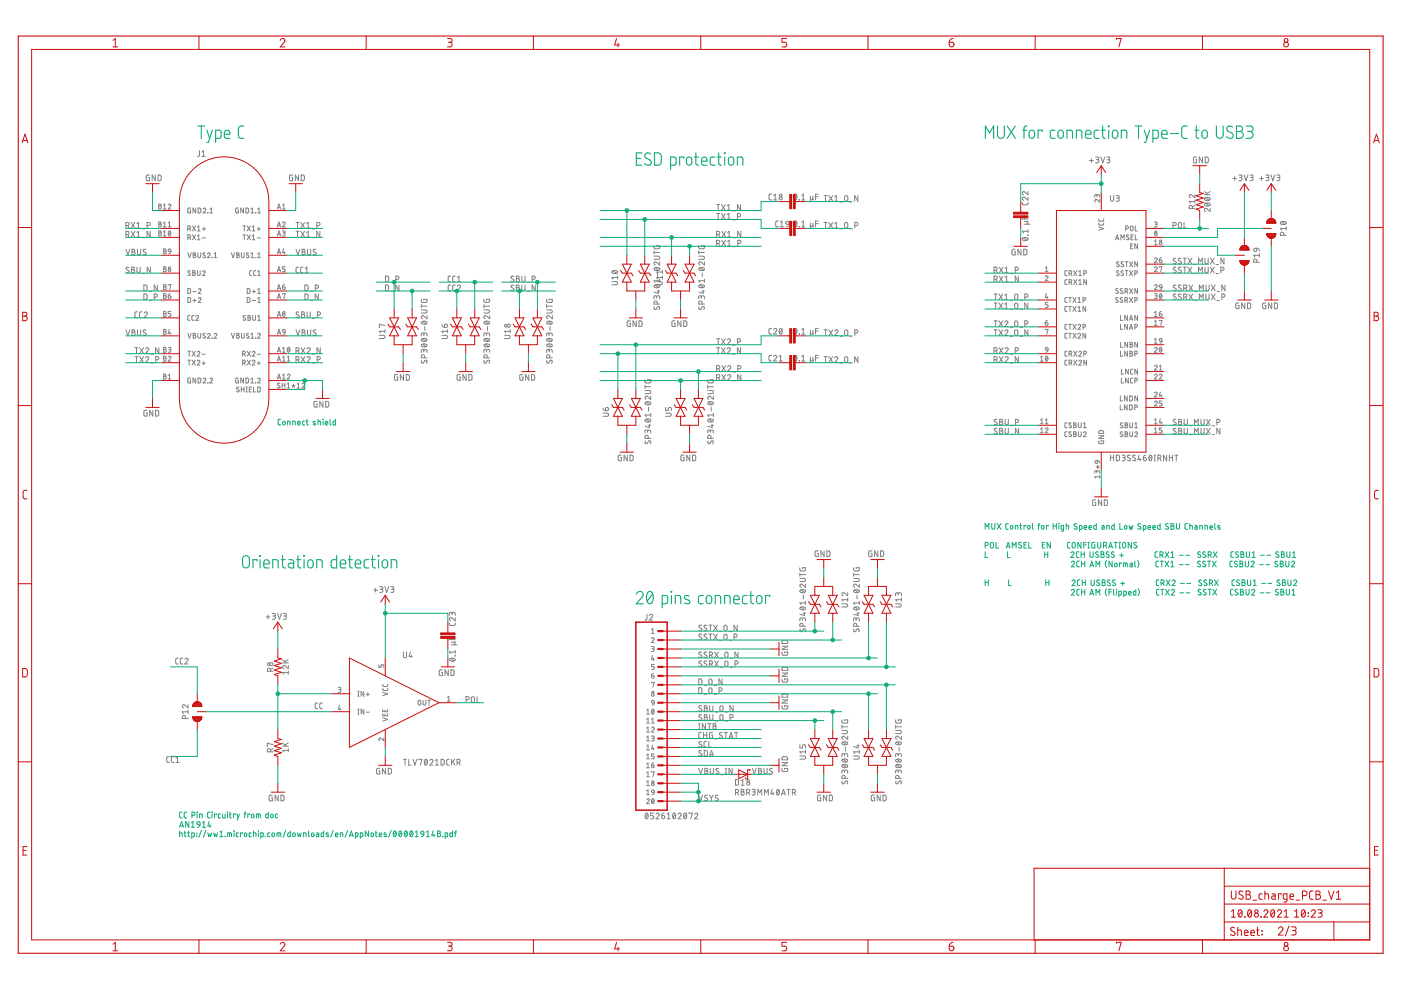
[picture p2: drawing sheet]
<svg xmlns="http://www.w3.org/2000/svg" width="297mm" height="210mm" viewBox="0 0 297 210" stroke-linecap="round" stroke-linejoin="round" font-family="sans-serif">
<g fill="none" stroke="#808080" stroke-width=".21">
<path d="M31.7 37.1l-.6 .1-.1 .8 .2 .3h.5v-.7h-.2M32.9 37.1v1.2l-.6-1.2v1.2M33.5 37.1h.5l.1 .2 .1 .7-.2 .3h-.5zM42.3 32v1l-.4 .2M42.8 33.2h.7M42.8 32.2l.4-.2v1.2M62 37.1l-.6 .1v.9l.1 .2h.5v-.7h-.2M63.3 37.1v1.2l-.7-1.2v1.2M63.9 37.1h.4l.2 .2v.8l-.2 .2h-.4zM231 34h.8M231.4 33.6v.9M232.3 33.3h.4l.3 .2-.2 .3h-.3"/>
<path d="M232.6 33.8l.3 .2v.4l-.6 .1M233.4 33.3l.4 1.2 .4-1.2M234.7 33.3h.4l.2 .2-.1 .3h-.4M235 33.8l.3 .3-.1 .3-.5 .1M253.7 33.3l-.6 .1-.1 .8 .2 .3h.5v-.7h-.2M255 33.3v1.2l-.7-1.2v1.2M255.5 33.3h.5l.2 .2v.7l-.2 .3h-.5zM261.4 37.8h.8M261.8 37.4v.8M262.7 37.1h.5l.1 .2-.1 .3h-.4M263 37.6l.3 .2v.4l-.6 .1M263.8 37.1l.4 1.2 .4-1.2"/>
<path d="M265 37.1h.5l.2 .2-.2 .3h-.4M265.3 37.6l.3 .2 .1 .3-.2 .2h-.5M267.1 37.8h.8M267.5 37.4v.8M268.4 37.1h.5l.1 .2-.1 .3h-.4M268.7 37.6l.3 .2v.4l-.6 .1M269.5 37.1l.4 1.2 .4-1.2M270.7 37.1h.5l.2 .2-.2 .3h-.4M271 37.6l.3 .2v.4l-.6 .1M26.7 47.8l.6-.1v-.4l-.6-.1v1.2M26.7 49.7l.6-.1v-.4l-.6-.2v1.3M26.7 52.9l.4 1.2 .4-1.2"/>
<path d="M27.1 47.8l.3 .6M27.1 49.7l.3 .6M27.3 56.7a.3 .3 0 0 0-.4 0 .3 .3 0 0 0 0 .4l.3 .2a.34 .34 0 0 1 0 .6 .34 .34 0 0 1-.5-.2M27.8 47.2l.8 1.2M27.8 49l.8 1.3M27.9 56.6l.4 .1 .2 .2-.3 .3 .4 .2-.2 .4h-.5zM27.9 57.2h.3M28 52.9h.4l.2 .2-.3 .3 .4 .3-.2 .3-.5 .1zM28 53.4h.3M28.6 47.2l-.8 1.2M28.6 49l-.8 1.3M29 50.3h.7"/>
<path d="M29 48.4h.7M29 47.4l.4-.2v1.2M29 49.3l.4-.3v1.3M29 56.6l.1 1.1 .2 .1 .4-.1v-1.1M29.1 52.9l.1 1 .2 .2 .4-.2v-1M30.1 48.5h.6M30.1 50.4h.6M30.2 58h.5M30.9 53l-.4-.1-.1 .2 .1 .3 .4 .2a.33 .33 0 0 1-.1 .5 .33 .33 0 0 1-.5-.2M31.2 47.8l.6-.1v-.4l-.6-.1v1.2M31.9 49v1.3l-.7-1.3v1.3M31.9 56.6v1.2l-.7-1.2v1.2"/>
<path d="M33.7 43.3l.4 .1v.2l-.1 .1 .2 .3-.1 .3h-.4zM33.7 47.1l.4 .1v.2l-.1 .1 .2 .3-.1 .3h-.4zM33.7 49l.4 .1v.2l-.1 .1 .2 .3-.1 .3h-.4zM33.7 47.5h.3M33.7 43.7h.3M33.7 49.4h.3M34.6 44.3h.6M34.6 43.5l.3-.2v1M34.6 47.3l.3-.2v1M34.6 49.2l.3-.2v1M34.6 48.1h.6M34.6 50h.6"/>
<path d="M34.7 52.8l.5 .1v.2l-.2 .1 .3 .2-.2 .4h-.4zM34.7 56.6l.5 .1v.2l-.2 .1 .3 .3-.2 .3h-.4zM34.7 53.2h.3M34.7 57h.3M35.7 43.5a.28 .28 0 0 1 .4-.2 .28 .28 0 0 1 .1 .4l-.5 .6h.5M35.7 47.3l.2-.2v1M35.7 48.1h.5M35.7 52.9l.2-.1h.2l.1 .5h-.4zM35.8 49h.1a.53 .53 0 0 1 .3 .5 .53 .53 0 0 1-.3 .5l-.2-.5zM36.2 49.2l-.5 .6M36.2 53.3l-.1 .4-.3 .1M39.8 48.5l.5-.1v-.4l-.5-.1v1.1"/>
<path d="M39.8 50.4l.5-.1v-.4l-.5-.1v1M39.8 53.6l.4 1 .3-1M40.2 48.5l.2 .5M40.2 50.4l.2 .4M40.3 57.5l-.2-.1-.2 .2 .4 .4a.28 .28 0 0 1-.1 .4 .28 .28 0 0 1-.4-.1M40.4 44.1l-.5 .1-.1 .7 .1 .2h.5v-.5h-.2M40.8 47.9l.7 1.1M40.8 49.8l.7 1M40.9 57.4l.5 .1v.2l-.3 .1 .3 .3-.1 .3h-.4zM40.9 57.8h.2M41 53.6l.4 .1v.3l-.2 .1 .3 .2-.1 .3h-.4zM41 54.1h.2"/>
<path d="M41.5 44.1v1l-.6-1v1M41.5 47.9l-.7 1.1M41.5 49.8l-.7 1M41.9 57.4v.9l.2 .1 .3-.1v-.9M41.9 49h.5M41.9 50.8h.5M41.9 48.1l.2-.2v1.1M41.9 50l.2-.2v1M42 53.6v.8l.2 .2 .3-.1v-.9M42 44.1l.6 .2v.6l-.2 .2h-.4zM42.9 48.5h.7M42.9 50.4h.7"/>
<path d="M42.9 57.6l.1-.1a.27 .27 0 0 1 .4-.1 .27 .27 0 0 1 0 .4l-.5 .6h.6M43.1 44.3a.29 .29 0 0 1 .4-.2 .29 .29 0 0 1 .1 .5l-.5 .5h.5M43.2 48.2v.7M43.5 53.7l-.3-.1-.2 .2 .5 .5v.2l-.3 .1-.2-.1M44 53.8a.29 .29 0 0 1 .4-.2 .29 .29 0 0 1 .1 .5l-.5 .5h.6M44 45.1h.1M44.5 45.1h.6M44.5 44.3l.3-.2v1M45 54.6h.1M45.4 54.6h.6M45.4 53.8l.3-.2v1M49 53.6l.4 1 .3-1"/>
<path d="M50.2 53.6l.5 .1v.3l-.2 .1 .3 .2-.2 .3h-.4zM50.2 54.1h.3M50.5 44.1l-.5 .1v.7l.1 .2h.4v-.5h-.1M51.2 53.6v.8l.2 .2 .3-.1 .1-.9M51.5 49.8h.6M51.5 47.9h.6M51.6 44.1v1l-.5-1v1M51.8 47.9v1.1M51.8 49.8v1M52.1 44.1l.6 .2v.7l-.2 .1h-.4zM52.4 47.9l.7 1.1M52.4 49.8l.7 1"/>
<path d="M52.7 53.7l-.2-.1-.3 .2 .5 .4a.28 .28 0 0 1-.1 .4 .28 .28 0 0 1-.4-.1M53.1 47.9l-.7 1.1M53.1 49.8l-.7 1M53.2 45.1h.6M53.2 44.3l.3-.2v1M53.2 53.8l.3-.2v1M53.2 54.6h.6M53.4 57.4h-.4l-.1 .2 .1 .7 .4 .1M53.5 48.1l.3-.2v1.1M53.5 50l.3-.2v1M53.5 49h.6M53.5 50.8h.6"/>
<path d="M54.2 45.1h.1M54.2 54.6h.1M54.3 57.4h-.4l-.1 .2v.7l.5 .1M54.5 48.5h.7M54.5 50.4h.7M54.6 45.1h.6M54.6 44.3l.3-.2v1M54.6 53.8l.3-.2v1M54.6 57.6l.3-.2v1M54.6 54.6h.6M54.6 58.4h.6M54.9 48.2v.7"/>
<path d="M58.8 44.3l.3-1 .4 1M58.8 53.8l.3-1 .4 1M58.8 48.1l.3-1 .4 1M58.8 50l.3-1 .4 1M58.8 57.6l.3-1 .4 1M58.9 53.6h.5M58.9 44h.5M58.9 47.9h.5M58.9 49.7h.5M58.9 57.3h.5M59.9 47.3a.28 .28 0 0 1 .4-.2 .28 .28 0 0 1 .1 .4l-.5 .6h.6M59.9 49l.5 .1-.1 .3h-.3"/>
<path d="M59.9 43.5l.3-.2v1M59.9 44.3h.6M60.1 52.8l-.2 .8h.6M60.2 49.4l.3 .4-.2 .2h-.4M60.3 53.3v.5M60.5 56.6h-.6v.4h.4l.2 .3-.2 .3h-.4M62.8 49h.6M62.8 47.2h.6M62.8 52.9l.4 1.2 .4-1.2M63.1 47.2v1.2M63.1 49v1.3M63.3 56.6l-.4 .1-.1 .2v.8l.5 .1"/>
<path d="M63.8 49l.8 1.3M63.8 47.2l.8 1.2M64.1 52.9l.5 .1v.3l-.2 .1 .3 .3-.2 .3-.4 .1zM64.1 53.4h.3M64.3 56.6l-.4 .1-.2 .2 .1 .8 .5 .1M64.6 49l-.8 1.3M64.6 47.2l-.8 1.2M64.7 57.8h.7M64.7 56.9l.3-.3v1.2M65 50.3h.7M65 48.4h.7M65 49.3l.3-.3v1.3"/>
<path d="M65 47.4l.3-.2v1.2M65.2 52.9v.8l.3 .4 .3-.2 .1-1M66.1 48.5h.6M66.1 50.4h.6M67 53a.3 .3 0 0 0-.5-.1 .3 .3 0 0 0 0 .5l.4 .2a.33 .33 0 0 1-.1 .5 .33 .33 0 0 1-.4-.2M67.2 47.8l.6-.1v-.4l-.6-.1v1.2M67.8 49v1.3l-.6-1.3v1.3M81.7 58.5l.5 .1 .2 .1v.8l-.2 .2-.5 .1zM82.9 59.9h.5M83.9 59.2l.6-.1 .1-.3-.2-.2-.5-.1v1.3M95.5 58.5l-.4 .1-.1 .2v.8l.5 .2M96.5 58.5l-.4 .1-.1 .2v.8l.5 .2"/>
<path d="M97 59.8h.6M97 58.8l.3-.3v1.3M108.9 58.6a.31 .31 0 0 0-.5 0 .31 .31 0 0 0 .1 .5l.3 .1a.3 .3 0 0 1 .1 .5 .3 .3 0 0 1-.5 0l-.1-.1M109.5 58.5l.4 .1 .2 .2-.3 .3 .4 .3-.2 .3-.5 .1zM109.5 59.1h.3M110.6 58.5l.1 1.1 .2 .2 .4-.2v-1.1M111.8 59.9h.5M112.8 59.2l.6-.1v-.4l-.6-.2v1.3M129.7 59.7h.9l.3 .3-.1 .3-1.1 .1M129.8 57.5a.68 .68 0 0 1 1.1 .3 .67 .67 0 0 1-.6 .2 .67 .67 0 0 1-.5-.4zM130 57.4l.7 .6M131 58.8h-1.3l.3 .4"/>
<path d="M131 58.5v.7M138.7 54.3h.8l.4 .3-.2 .4h-1M138.7 52.1l.1 .6h.8l.2-.1 .1-.5h-.7v.2M138.7 53.2v.7M138.7 53.5h1.2M138.7 56.9a.67 .67 0 0 1 1.1 .2 .66 .66 0 0 1-1.1-.2zM138.9 56.8l.7 .5M139.2 59.7h.9l.3 .3-.1 .3-1.1 .1M139.4 57.9v.8M139.9 55.5v.7l-.7-.6a.33 .33 0 0 0-.5 .1 .33 .33 0 0 0 .2 .5M139.9 59.2v.7M139.9 59.5h-1.2l.2 .4"/>
<path d="M140.4 58.8h-1.2l.3 .4M140.4 57.3v.7M140.4 58.5v.7M140.4 57.7h-1.2l.3 .3M148.1 54.3h.9l.4 .3-.2 .4h-1.1M148.1 52.1l.2 .6h1l.1-.6h-.7v.2M148.1 53.5h1.3M148.1 53.2v.7M148.2 56.9a.67 .67 0 0 1 1.1 .2 .66 .66 0 0 1-1.1-.2zM148.4 56.8l.7 .5M148.9 57.9v.8M149.4 55.5v.7l-.7-.6a.33 .33 0 0 0-.5 .1 .33 .33 0 0 0 .2 .5"/>
<path d="M149.4 59.5h-1.3l.3 .4M149.4 59.2v.7M151.9 51.6l.6-.1v-.4l-.6-.2v1.3M151.9 49.7l.6-.1v-.4l-.6-.2v1.3M151.9 43.4h.7M151.9 45.3h.7M152.3 43.4v1.2M152.3 45.3v1.2M152.3 51.6l.3 .6M152.3 49.7l.3 .6M153 43.4l.8 1.2M153 45.3l.8 1.2"/>
<path d="M153 50.9l.8 1.3M153 49l.8 1.3M153.8 43.4l-.8 1.2M153.8 45.3l-.8 1.2M153.8 50.9l-.8 1.3M153.8 49l-.8 1.3M154.2 44.6h.7M154.2 43.6l.3-.2v1.2M154.2 45.5l.3-.2v1.2M154.2 46.5h.7M154.3 50.3h.6M154.3 52.2h.6"/>
<path d="M154.3 51.2l.3-.3v1.3M154.3 49.3l.3-.3v1.3M155.3 44.7h.6M155.3 46.6h.6M155.4 52.3h.5M155.4 50.4h.5M156.4 45.9l.6-.1v-.4l-.6-.1v1.2M156.4 51.6l.6-.1v-.4l-.6-.2v1.3M157 43.4v1.2l-.7-1.2v1.2M157.1 49v1.3l-.7-1.3v1.3M163.6 41.2h-.4l-.2 .2 .1 .8 .5 .2M164 42.4h.7"/>
<path d="M164 41.4l.4-.2v1.2M165 46.9h-.4l-.1 .2v.8l.5 .2M165.4 47.1l.4-.2v1.2M165.4 48.1h.7M166.7 46.9h.3l.3 .2v.4h-.6zM167.3 47.5l-.2 .5-.3 .1M168.5 41.3l.1-.1a.63 .63 0 0 1 .4 .6 .63 .63 0 0 1-.4 .6l-.3-.6zM168.5 46.9h.1a.63 .63 0 0 1 .4 .6 .63 .63 0 0 1-.4 .6l-.3-.6zM168.9 41.4l-.5 .7M168.9 47.1l-.5 .7M169.4 42.3h.1M169.4 48h.1"/>
<path d="M170 42.4h.6M170 41.4l.3-.2v1.2M170 47.1l.3-.2v1.2M170 48.1h.6M171.8 42.1l.2 .3 .4-.3M171.8 47.8l.2 .3 .4-.3M171.8 41.6v1.2M171.8 47.3v1.2M172.4 41.6l.1 .8M172.4 47.3l.1 .8M172.9 41.7h.6M172.9 47.4h.6"/>
<path d="M173.5 41.2h-.6v1.2M173.5 46.9h-.6v1.2M174.7 41.5h.7M174.7 47.2h.7M175 41.5v1.2M175 47.2v1.2M175.7 47.2l.9 1.2M175.7 41.5l.9 1.2M176.6 47.2l-.9 1.2M176.6 41.5l-.9 1.2M177 42.7h.7M177 47.4l.3-.2v1.2"/>
<path d="M177 41.7l.3-.2v1.2M177 48.4h.7M178.1 48.5h.5M178.1 42.8h.5M179.2 47.2h.4l.1 .3v.7l-.2 .2-.3-.1-.1-.3zM179.2 41.5h.4l.1 .3v.7l-.2 .2-.3-.1-.1-.3zM180.2 48.5h.5M180.2 42.8h.5M181.2 47.8l.6-.1 .1-.3-.2-.2h-.5v1.2M181.9 41.5v1.2l-.7-1.2v1.2M210.8 57.3l.6-.1v-.4l-.6-.2v1.2M210.8 59.2l.6-.1v-.4l-.6-.2v1.3"/>
<path d="M211.2 57.3l.2 .5M211.2 59.2l.2 .6M211.9 56.6l.8 1.2M211.9 58.5l.8 1.3M212.7 56.6l-.8 1.2M212.7 58.5l-.8 1.3M213.1 57.8h.7M213.1 59.8h.7M213.1 56.9l.3-.3v1.2M213.1 58.8l.3-.3v1.3M214.2 58h.6M214.2 59.9h.6"/>
<path d="M215.2 52.9l-.6 .1v.8l.1 .2 .5 .1v-.7h-.2M215.2 57.3l.7-.1v-.4l-.7-.2v1.2M215.9 58.5v1.3l-.7-1.3v1.3M216.5 52.9v1.2l-.7-1.2v1.2M216.7 42.9l.1 .4 .2 .1h.8l.2-.5M216.7 45.9v.5h1.3M216.8 50.5a.67 .67 0 0 1 1.1 .3 .66 .66 0 0 1-1.1-.2zM217 50.4l.7 .5M217 52.9h.5l.2 .2v.7l-.2 .2-.5 .1zM217.1 47.5h1.3M217.3 45.9v.5M217.7 47l.3 .2-.3 .3"/>
<path d="M217.9 49.9h.1M218 46.9l-.9 .1M218 41.8v.7l-.7-.6a.33 .33 0 0 0-.6 .1 .33 .33 0 0 0 .3 .5M218 40.6v.7l-.7-.6a.33 .33 0 0 0-.6 .1 .33 .33 0 0 0 .3 .5M218 48.7v.7M218 49h-1.3l.3 .4M221.6 58.7a.28 .28 0 0 1 .4-.2 .28 .28 0 0 1 .1 .4l-.5 .6h.6M221.6 57.6h.6M221.6 56.8l.3-.2v1M226.3 57.4h-.4l-.1 .2v.7l.5 .1M226.3 59.3h-.4l-.1 .2v.7l.5 .1M226.7 58l.5-.1v-.4l-.5-.1v1"/>
<path d="M226.7 59.9l.5-.1v-.4l-.5-.1v1M227 58l.3 .4M227 59.9l.3 .4M227.6 57.4l.7 1M227.6 59.3l.7 1M228.3 57.4l-.7 1M228.3 59.3l-.7 1M228.7 58.4h.6M228.7 57.6l.3-.2v1M228.7 59.5l.3-.2v1M229.8 58l.5-.1v-.4l-.5-.1v1M230.4 59.3v1l-.6-1v1"/>
<path d="M232.6 41.5l.2-.3 .3 .1 .1 .5M232.6 41.7v-.3l-.3-.2-.2 .3v.3M233 47.3v.3l.2 .1h.7l.1-.4M233 46.4v.4l.2 .1h.7l.1-.5M233 48.1l1 .4-1 .3M233.2 42.2v.6l-.6-.4a.27 .27 0 0 0-.4 0 .27 .27 0 0 0 0 .4h.1M235.4 41.5l.1 1 .2 .2 .4-.2v-1M236.5 50.8l.4-1 .3 1M236.6 50.6h.5M236.6 41.5h.6l.1 .2-.1 .3h-.4M237 42l.2 .1v.4l-.6 .2M237.2 57.5l-.2-.1-.3 .2 .5 .4a.28 .28 0 0 1-.1 .4 .28 .28 0 0 1-.4-.1"/>
<path d="M237.2 55.6l-.3-.1-.2 .2 .6 .5v.2l-.2 .1-.4-.1M237.7 50.8v-1l.3 .6 .3-.6v1M238.2 57.5l-.3-.1-.2 .2 .4 .4a.28 .28 0 0 1 0 .4 .28 .28 0 0 1-.5-.1M238.2 55.6l-.4-.1-.1 .2 .5 .5v.2l-.2 .1-.3-.1M238.6 57.4h.5M238.6 55.5h.6M238.7 48.5l.5-.1v-.4l-.5-.1v1.1M238.9 55.5v1M238.9 57.4v1M239.3 49.9l-.3-.1-.2 .2 .5 .4a.28 .28 0 0 1-.1 .5 .28 .28 0 0 1-.4-.2M239.5 57.4l.7 1M239.5 55.5l.7 1"/>
<path d="M239.7 52.2h.4M239.8 48h.3l.1 .2v.5l-.2 .2-.3-.1zM239.8 50.3h.4M240.2 57.4l-.7 1M240.2 51.7h-.5v1h.5M240.2 55.5l-.7 1M240.3 49.8h-.5v1h.5M240.6 58l.5-.1v-.4l-.5-.1v1M240.7 47.9v1.1h.5M240.7 49.8v1h.5M241.2 51.7v1l-.6-1v1M241.2 55.5v1l-.6-1v1"/>
<path d="M244.8 47.1h.4l.1 .2-.1 .2h-.3M244.8 54.9a.29 .29 0 0 1 .4-.2 .29 .29 0 0 1 .1 .4l-.5 .6h.5M244.8 56.8a.29 .29 0 0 1 .4-.2 .29 .29 0 0 1 .1 .4l-.5 .6h.5M244.8 51.1l.2-.2v1M244.8 51.9h.5M245 47.5l.3 .3v.2l-.5 .1M245.8 55.1h.3a.29 .29 0 0 1 .3 .3 .29 .29 0 0 1-.3 .3 .29 .29 0 0 1-.3-.3zM245.8 56.7l.6-.1-.3 1M246.3 54.7l-.4 .1-.1 .3M248.7 47.8l.6-.1v-.4l-.6-.1v1.2M249.3 56.7a.3 .3 0 0 0-.4 0 .3 .3 0 0 0 0 .4l.4 .2a.34 .34 0 0 1-.1 .6 .34 .34 0 0 1-.5-.2M249.3 54.8a.3 .3 0 0 0-.4 0 .3 .3 0 0 0 0 .4l.4 .3a.3 .3 0 0 1 0 .4 .3 .3 0 0 1-.5 0l-.1-.1"/>
<path d="M250 47.2h.4l.1 .3v.7l-.3 .2-.2-.1-.2-.3zM250.4 56.7l-.3-.1-.2 .2v.2l.4 .3a.33 .33 0 0 1 0 .6 .33 .33 0 0 1-.5-.2M250.4 54.8l-.3-.1-.2 .2v.3l.4 .3a.33 .33 0 0 1 0 .5 .33 .33 0 0 1-.5-.2M250.9 56.6h.6M250.9 54.7h.6M251 47.2v1.2h.6M251.2 54.7v1.3M251.2 56.6v1.2M251.9 56.6l.8 1.2M251.9 54.7l.8 1.3M252.7 56.6l-.8 1.2M252.7 54.7l-.8 1.3"/>
<path d="M252.8 44.2l-.1-.6h-.4l-.2 .6h1.2M253.1 58h.5M253.1 56.1h.5M253.3 41.2v.7l-.6-.6a.33 .33 0 0 0-.6 .1 .33 .33 0 0 0 .3 .5M253.3 43.6l-.5 .2M253.3 42.7h-1.2l.3 .4M253.3 42.4v.7M254.1 56v-1.3l.4 .7 .4-.7v1.3M254.1 57.8v-1.2l.4 .7 .4-.7v1.2M255.4 41.3h1.2M255.4 40.6l.7 .7M255.4 43.2a.68 .68 0 0 1 1.2 .3 .67 .67 0 0 1-.7 .2 .67 .67 0 0 1-.5-.5z"/>
<path d="M255.4 42a.68 .68 0 0 1 1.2 .3 .68 .68 0 0 1-1.2-.2zM255.5 56.6v.9l.3 .3 .3-.1 .1-1.1M255.5 54.7v.9l.3 .3 .3-.1 .1-1.1M255.6 43.1l.7 .5M255.6 41.9l.7 .5M256.6 44.2v.7l-.7-.6a.34 .34 0 0 0-.5 .1 .34 .34 0 0 0 .2 .5M256.6 40.6l-.8 .4M256.6 56.6l.8 1.2M256.6 54.7l.8 1.3M257.4 56.6l-.8 1.2M257.4 54.7l-.8 1.3M257.8 58h.6"/>
<path d="M257.8 56.1h.6M258.8 57.3l.7-.1v-.4l-.7-.2v1.2M259.5 54.7v1.3l-.7-1.3v1.3M265.9 52.8l.6-.2v.4a.34 .34 0 0 1-.5 .3 .34 .34 0 0 1-.1-.5zM266.5 55.6l-.2-.6h-.4l-.1 .6h1.2M266.5 52.6l.4 .3 .1 .3M267 54.1h-1.2l.3 .4M267 53.8v.7M271.6 47.1a.68 .68 0 0 1 1.1 .3 .67 .67 0 0 1-.7 .3 .67 .67 0 0 1-.5-.5zM271.8 47l.6 .6M272.2 49.9l-.2-.6h-.4l-.1 .6h1.2M272.7 48.5h-1.2l.3 .3"/>
<path d="M272.7 48.1v.7M26.7 69.9l.4 1.2 .4-1.2M28 69.9l.4 .1 .2 .1-.3 .4 .4 .2-.2 .4h-.5zM28 70.5h.3M28.6 75.6h.7M28.6 73.7h.7M28.9 73.7v1.2M28.9 75.6v1.2M29.1 66.1l-.4 .1-.1 .2v.8l.5 .2M29.1 69.9l.1 1.1 .2 .1 .4-.1v-1.1M29.6 75.6l.8 1.2M29.6 73.7l.8 1.2"/>
<path d="M30.1 66.1l-.4 .1-.1 .2v.8l.5 .2M30.4 75.6l-.8 1.2M30.4 73.7l-.8 1.2M30.5 62.3l.5 .1 .1 .1 .1 .7-.2 .3h-.5zM30.5 60.4l.5 .1 .2 .3-.1 .6-.3 .3h-.3zM30.5 66.4a.33 .33 0 0 1 .5-.3 .33 .33 0 0 1 .1 .6l-.6 .7h.7M30.9 75.9a.33 .33 0 0 1 .4-.3 .33 .33 0 0 1 .1 .6l-.5 .6h.6M30.9 74a.33 .33 0 0 1 .4-.3 .33 .33 0 0 1 .1 .6l-.5 .6h.6M30.9 70l-.4-.1-.1 .3 .5 .4a.33 .33 0 0 1-.1 .6 .33 .33 0 0 1-.5-.2M31.6 61.8h.6M31.6 63.7h.6M32 75.1h.5"/>
<path d="M32 77h.5M32.7 63l.6-.1v-.4l-.6-.2v1.2M33 76.3h.5l.2-.3-.1-.3-.6-.1v1.2M33.4 60.4v1.3l-.7-1.3v1.3M33.7 73.7v1.2l-.7-1.2v1.2M34.7 69.8l.5 .2v.2l-.2 .1 .3 .4-.3 .2h-.3zM34.7 79.3l.5 .1v.3l-.2 .1 .3 .2-.2 .3-.4 .1zM34.7 62.3l.5 .1v.2l-.2 .1 .3 .2-.2 .4h-.4zM34.7 60.3l.5 .2v.2l-.2 .1 .2 .1 .1 .3-.3 .2h-.3zM34.7 73.6l.5 .1v.3l-.2 .1 .3 .2-.2 .4h-.4zM34.7 75.5l.5 .1v.3l-.2 .1 .2 .1 .1 .2-.3 .3h-.3zM34.7 66l.5 .2v.2l-.2 .1 .2 .1 .1 .3-.3 .2h-.3z"/>
<path d="M34.7 70.3h.3M34.7 79.8h.3M34.7 60.8h.3M34.7 62.7h.3M34.7 74.1h.3M34.7 76h.3M34.7 66.5h.3M35.7 62.7h.3a.29 .29 0 0 1 .2 .3 .29 .29 0 0 1-.3 .3 .29 .29 0 0 1-.2-.3zM35.7 73.6l.4 .1 .1 .2-.1 .2h-.3M35.7 75.8a.28 .28 0 0 1 .4-.3 .28 .28 0 0 1 .1 .5l-.5 .6h.5M35.7 60.5v-.2h.5l-.3 1.1M35.7 79.6l.2-.3v1.1"/>
<path d="M35.9 69.8l-.2 .9h.5M35.9 74.1l.3 .3-.1 .3h-.4M36.1 70.4v.5M36.1 62.3l-.3 .1-.1 .3M36.2 66h-.5v.5h.4l.1 .2-.1 .4h-.4M39.8 63.1h.4l.2 .2v.5l-.2 .3h-.4zM39.8 61.2l.6 .2v.7l-.2 .1h-.4zM39.8 70.7l.4 1 .3-1M39.8 74.5h.6M39.8 76.4h.6M40.1 74.5v1M40.1 76.4v1"/>
<path d="M40.3 66.9h-.4l-.1 .2 .1 .7 .4 .1M40.7 74.5l.7 1M40.7 76.4l.7 1M40.9 61.8h.7M40.9 63.7h.7M41 70.7l.4 .1v.2l-.2 .1 .3 .3-.1 .3h-.4zM41 71.1h.2M41.1 66.9h-.3l-.1 .2v.7l.4 .1M41.2 63.4v.7M41.4 74.5l-.7 1M41.4 76.4l-.7 1M41.5 67.1a.28 .28 0 0 1 .4-.2 .28 .28 0 0 1 .1 .5l-.5 .5h.6"/>
<path d="M41.8 74.7a.28 .28 0 0 1 .4-.2 .28 .28 0 0 1 .1 .4l-.5 .6h.6M41.8 76.6a.28 .28 0 0 1 .4-.2 .28 .28 0 0 1 .1 .4l-.5 .6h.6M42 70.7v.7l.2 .3 .3-.3v-.7M42 63.3l.1-.1a.27 .27 0 0 1 .4-.1 .27 .27 0 0 1 0 .4l-.5 .6h.6M42 61.4a.28 .28 0 0 1 .4-.2 .28 .28 0 0 1 .1 .5l-.5 .5h.6M42.8 75.1h.7M42.8 77h.7M43.2 76.7v.6M43.5 70.8l-.4-.1-.1 .2 .5 .4a.28 .28 0 0 1-.1 .4 .28 .28 0 0 1-.4-.1M44 70.9a.29 .29 0 0 1 .4-.2 .29 .29 0 0 1 .1 .4l-.5 .6h.6M45 71.7h.1M45.4 70.9a.28 .28 0 0 1 .4-.2 .28 .28 0 0 1 .1 .4l-.5 .6h.6"/>
<path d="M49 70.7l.4 1 .3-1M50.2 70.7l.5 .1v.2l-.2 .1 .3 .3-.2 .3h-.4zM50.2 71.1h.3M51.2 70.7v.7l.2 .3 .4-.3v-.7M51.4 75.1l.6-.2v-.3l-.6-.1v1M51.4 76.9l.6-.1v-.3l-.6-.1v1M51.8 75.1l.2 .4M51.8 76.9l.2 .5M52 67l-.3-.1-.1 .2 .4 .4a.27 .27 0 0 1 0 .4 .27 .27 0 0 1-.5-.1M52.4 61.2l.6 .2v.7l-.2 .1h-.4zM52.4 63.1h.4l.2 .2v.6l-.2 .2h-.4zM52.4 74.5l.7 1"/>
<path d="M52.4 76.4l.7 1M52.6 66.9l.5 .1v.2l-.2 .2 .2 .2-.1 .3h-.4zM52.6 67.4h.3M52.7 70.8l-.3-.1-.2 .2 .5 .4a.28 .28 0 0 1-.1 .4 .28 .28 0 0 1-.4-.1M53.1 74.5l-.7 1M53.1 76.4l-.7 1M53.2 70.9l.3-.2v1M53.2 71.7h.6M53.5 74.7a.28 .28 0 0 1 .4-.2 .28 .28 0 0 1 .1 .4l-.5 .6h.6M53.5 76.6a.28 .28 0 0 1 .4-.2 .28 .28 0 0 1 .1 .4l-.5 .6h.6M53.5 61.8h.7M53.5 63.7h.7"/>
<path d="M53.6 66.9v.9l.2 .1 .3-.1 .1-.9M53.8 61.5v.7M54.2 71.6h.1M54.5 75.1h.7M54.5 77h.7M54.6 70.9a.28 .28 0 0 1 .4-.2 .28 .28 0 0 1 .1 .4l-.5 .6h.6M54.6 64.1h.6M54.6 61.4l.3-.2v1M54.6 63.3l.3-.2v1M54.6 67.1l.3-.2v1M54.6 62.2h.6M54.6 67.9h.6"/>
<path d="M54.9 76.7v.6M58.8 70.9l.3-1.1 .4 1.1M58.8 61.4l.3-1.1 .4 1.1M58.8 63.3l.3-1 .4 1M58.8 74.7l.3-1.1 .4 1.1M58.8 76.6l.3-1.1 .4 1.1M58.8 67.1l.3-1.1 .4 1.1M58.9 70.6h.5M58.9 61.1h.5M58.9 63h.5M58.9 74.4h.5M58.9 76.3h.5"/>
<path d="M58.9 66.8h.5M59.9 60.8h.3a.29 .29 0 0 1 .3 .3 .29 .29 0 0 1-.3 .3 .29 .29 0 0 1-.3-.3zM59.9 73.9l.3-.3v1.1M59.9 75.8l.3-.3v1.1M59.9 79.6l.3-.3v1.1M59.9 62.4l.6-.1-.3 1M59.9 74.7h.6M59.9 76.6h.6M60 69.9h.3l.2 .5-.6-.1zM60.3 60.3l-.3 .2-.1 .3M60.5 70.4l-.2 .3-.3 .2M60.9 79.6a.29 .29 0 0 1 .4-.3 .29 .29 0 0 1 .1 .5l-.5 .6h.6"/>
<path d="M60.9 75.8l.3-.3v1.1M60.9 76.6h.6M61 73.7h.1a.52 .52 0 0 1 .4 .5 .52 .52 0 0 1-.4 .5l-.2-.6zM61.4 73.9l-.4 .5M62.8 76.3h.4l.2-.3v-.3l-.6-.1v1.2M62.8 74.4l.6-.1v-.3l-.2-.3h-.4v1.2M62.8 69.9l.4 1.2 .4-1.2M63.2 76.3l.2 .5M63.2 74.4l.2 .5M63.4 66.2l-.5-.1-.1 .3 .5 .4a.3 .3 0 0 1 0 .5 .3 .3 0 0 1-.4 0l-.1-.1M63.8 75.6l.9 1.2M63.8 73.7l.9 1.2"/>
<path d="M63.9 66.1l.6 .1v.4l-.2 .1 .3 .2-.2 .4-.5 .1zM63.9 66.7h.4M64.1 69.9l.5 .1v.4l-.2 .1 .3 .2-.2 .4h-.4zM64.1 70.5h.3M64.6 60.4l.7 .2v.8l-.2 .2-.5 .1zM64.6 62.3l.5 .1 .2 .1v.8l-.2 .2h-.5zM64.7 75.6l-.9 1.2M64.7 73.7l-.9 1.2M65.1 66.1v.9l.3 .3 .3-.1 .1-1.1M65.1 75.9a.33 .33 0 0 1 .5-.3 .33 .33 0 0 1 .1 .6l-.6 .6h.7M65.1 74a.33 .33 0 0 1 .4-.3 .33 .33 0 0 1 .2 .6l-.6 .6h.7M65.2 69.9v.9l.3 .3 .3-.1 .1-1.1"/>
<path d="M65.8 61.8h.6M65.8 63.7h.6M66.2 75.1h.5M66.2 77h.5M66.3 67.5h.5M66.8 61.1l.7-.1v-.4l-.7-.2v1.3M67 70a.3 .3 0 0 0-.5 0 .3 .3 0 0 0 0 .4l.4 .2a.33 .33 0 0 1-.1 .6 .33 .33 0 0 1-.4-.2M67.2 76.3h.5l.2-.3-.1-.3-.6-.1v1.2M67.3 66.8h.5l.1-.3v-.2l-.6-.2v1.3M67.5 62.3v1.2l-.7-1.2v1.2M67.9 73.7v1.2l-.7-1.2v1.2M80.4 71.1h1l.2 .3-.2 .3-1 .1"/>
<path d="M81.6 69.1l-1.2-.4v.7h.1M81.6 69.9v.7M81.6 70.2h-1.2l.3 .4M81.7 60.4l.7 .2v.8l-.3 .3h-.4zM82.9 61.8h.5M84.3 79.4l-.6 .1-.1 .8 .2 .3h.5v-.7h-.2M84.6 60.4v1.3l-.7-1.3v1.3M85.6 79.4v1.2l-.7-1.2v1.2M86.1 79.4h.5l.2 .2v.7l-.2 .3h-.5zM89.3 65.7h.9l.3 .3-.2 .4h-1M89.3 63.5l.2 .6h1v-.6h-.6v.1M89.3 64.9h1.2"/>
<path d="M89.3 64.6v.7M89.3 72a.66 .66 0 0 1 .7-.3 .66 .66 0 0 1 .5 .5 .66 .66 0 0 1-.6 .2 .66 .66 0 0 1-.6-.4zM89.4 73.1a.67 .67 0 0 1 1.1 .2 .66 .66 0 0 1-1.2-.1zM89.4 68.2a.67 .67 0 0 1 1.1 .3 .66 .66 0 0 1-1.2-.2zM89.4 76.4l-.1 .4 .3 .2 .4-.5a.34 .34 0 0 1 .6 0 .34 .34 0 0 1-.2 .5M89.6 73l.7 .5M89.6 71.8l.7 .5M89.6 68.2l.7 .5M89.9 74.4l.1-.3h.3l.2 .2v.4M89.9 74.6l-.1-.5h-.3l-.2 .1v.5M89.9 70.9l.1-.2 .3-.1 .2 .2v.4M89.9 71.1l-.1-.4-.3-.1-.2 .1v.5"/>
<path d="M90 75.9l-.1-.6-.3-.1-.3 .2v.5h1.2M90.1 69.3v.8M90.5 66.9v.7l-.6-.6a.33 .33 0 0 0-.6 .1 .33 .33 0 0 0 .3 .5M93.7 71.1h1l.2 .3-.2 .3-1 .1M93.7 68.9l.1 .3 .4 .2M94.3 68.8a.35 .35 0 0 1 .6 .1 .35 .35 0 0 1-.3 .5h-.4zM94.9 70.2h-1.2l.3 .4M94.9 69.9v.7M95.5 60.4l-.4 .1-.1 .2v.8l.5 .2M96.5 60.4l-.4 .1-.1 .2v.8l.5 .2M97 60.7a.33 .33 0 0 1 .4-.3 .33 .33 0 0 1 .1 .6l-.5 .7h.6M97.6 79.4l-.7 .1v.8l.2 .3h.5v-.7h-.2"/>
<path d="M98.8 79.4v1.2l-.7-1.2v1.2M99.4 79.4h.5l.2 .2v.8l-.2 .2h-.5zM102.6 65.7h.9l.3 .3-.2 .4h-1M102.6 63.5l.1 .6h.8l.3-.1v-.5h-.7v.1M102.6 64.6v.7M102.6 64.9h1.2M102.6 72a.67 .67 0 0 1 .7-.3 .67 .67 0 0 1 .5 .5 .67 .67 0 0 1-.7 .2 .67 .67 0 0 1-.5-.4zM102.7 73.1a.68 .68 0 0 1 1.1 .2 .68 .68 0 0 1-1.2-.1zM102.7 68.2a.68 .68 0 0 1 1.1 .3 .68 .68 0 0 1-1.2-.2zM102.7 76.4l-.1 .4 .3 .2 .4-.5a.33 .33 0 0 1 .5 .1 .33 .33 0 0 1-.1 .4M102.9 73l.6 .5M102.9 71.8l.6 .5"/>
<path d="M102.9 68.2l.6 .5M103.1 74.4l.3-.3h.3l.1 .6M103.1 74.6v-.4l-.3-.1-.2 .2v.4M103.1 70.9l.2-.2 .2-.1 .3 .2v.4M103.1 71.1v-.4l-.3-.1-.2 .2v.4M103.3 75.9v-.5l-.3-.2-.3 .1-.1 .6h1.2M103.4 69.3v.8M103.8 66.9v.7l-.7-.6a.33 .33 0 0 0-.5 .1 .33 .33 0 0 0 .3 .5M107 71.1h1l.2 .3-.2 .3-1 .1M108.2 70.2h-1.2l.2 .4M108.2 69.9v.7M108.9 60.5a.3 .3 0 0 0-.5 0 .3 .3 0 0 0 .1 .4l.3 .3a.3 .3 0 0 1 .1 .4 .3 .3 0 0 1-.5 0l-.1-.1"/>
<path d="M109.5 60.4l.4 .1 .2 .1-.3 .4 .4 .2-.2 .4-.5 .1zM109.5 61h.3M110.6 60.4l.1 1.1 .2 .1 .4-.1v-1.1M110.9 79.4l-.7 .1v.8l.2 .3h.5v-.7h-.2M111.8 61.8h.5M112.1 79.4v1.2l-.7-1.2v1.2M112.7 79.4h.5l.1 .2 .1 .7-.2 .3h-.5zM113.5 60.4v1.3l-.7-1.3v1.3M115.9 65.7h.9l.3 .3-.2 .4h-1M115.9 63.5l.1 .6h1l.1-.6h-.7v.1M115.9 64.9h1.2M115.9 64.6v.7"/>
<path d="M115.9 72a.66 .66 0 0 1 .7-.3 .66 .66 0 0 1 .5 .5 .66 .66 0 0 1-.7 .2 .66 .66 0 0 1-.5-.4zM116 73.1a.67 .67 0 0 1 1.1 .2 .66 .66 0 0 1-1.2-.1zM116 68.2a.67 .67 0 0 1 1.1 .3 .66 .66 0 0 1-1.2-.2zM116 76.4l-.1 .4 .3 .2 .4-.5a.34 .34 0 0 1 .5 0 .34 .34 0 0 1-.2 .5M116.2 73l.6 .5M116.2 71.8l.6 .5M116.2 68.2l.6 .5M116.4 74.4l.1-.3h.3l.3 .2v.4M116.4 74.6v-.4l-.3-.1-.2 .1v.5M116.4 70.9l.1-.2 .3-.1 .3 .2v.4M116.4 71.1v-.4l-.3-.1-.2 .1v.5M116.6 75.9l-.2-.6h-.4l-.1 .6h1.2"/>
<path d="M116.6 69.3v.8M117.1 66.9v.7l-.7-.6a.33 .33 0 0 0-.5 .1 .33 .33 0 0 0 .3 .5M133.6 68l-.6 .2 .1 1h.5v-.6h-.2M134.9 68v1.2l-.7-1.2v1.2M135.5 68l.4 .1 .2 .1v.8l-.2 .2h-.4zM138.7 60.5a.67 .67 0 0 1 1.1 .3 .66 .66 0 0 1-1.1-.2zM138.8 65l-.1 .4 .1 .2h.3l.3-.5a.33 .33 0 0 1 .5 .1 .33 .33 0 0 1-.2 .5M138.9 60.4l.7 .6M139.2 63l.1-.2h.4l.2 .6M139.2 63.2v-.4l-.3-.1-.2 .1v.6M139.3 64.5l-.1-.6-.3-.1-.2 .2v.5h1.2M139.3 61.7h.6"/>
<path d="M139.6 61.5v.7l-.9-.3M143.1 68l-.6 .2v1h.6v-.6h-.2M144.4 68v1.2l-.7-1.2v1.2M144.9 68l.5 .1 .2 .1v.7l-.2 .3h-.5zM148.2 60.5a.67 .67 0 0 1 1.1 .3 .66 .66 0 0 1-1.1-.2zM148.3 65l-.2 .4 .2 .2h.2l.3-.5a.33 .33 0 0 1 .6 .1 .33 .33 0 0 1-.2 .5M148.4 60.4l.7 .6M148.7 63l.1-.2h.4l.2 .6M148.7 63.2v-.4l-.3-.1-.2 .1-.1 .6M148.8 64.5l-.1-.6h-.4l-.2 .6h1.3M148.8 61.7h.6M149.1 61.5v.7l-1-.3"/>
<path d="M151.9 78.2l.6-.1v-.5l-.6-.1v1.2M151.9 71.8h.7M151.9 73.7h.7M152.3 71.8v1.2M152.3 73.7v1.2M152.3 78.2l.3 .5M153 71.8l.8 1.2M153 73.7l.8 1.2M153 77.5l.8 1.2M153 79.4l.8 1.2M153.8 71.8l-.8 1.2M153.8 73.7l-.8 1.2"/>
<path d="M153.8 77.5l-.8 1.2M153.8 79.4l-.8 1.2M154.2 72.1a.33 .33 0 0 1 .5-.3 .33 .33 0 0 1 .1 .6l-.6 .6h.7M154.2 74a.33 .33 0 0 1 .5-.3 .33 .33 0 0 1 .1 .6l-.6 .6h.7M154.3 77.8a.33 .33 0 0 1 .4-.3 .33 .33 0 0 1 .1 .6l-.5 .6h.6M154.3 79.7a.33 .33 0 0 1 .4-.3 .33 .33 0 0 1 .1 .5l-.5 .7h.6M155.3 75.1h.6M155.3 73.2h.6M155.4 78.9h.5M156.4 72.5l.6-.1v-.5l-.6-.1v1.2M156.4 78.2l.6-.1v-.5l-.6-.1v1.2M157 73.7v1.2l-.7-1.2v1.2"/>
<path d="M157.1 79.4v1.2l-.7-1.2v1.2M163.6 69.6l-.4 .1-.2 .2 .1 .8 .5 .1M163.6 75.3l-.4 .1-.2 .2 .1 .8 .5 .1M164 69.9a.33 .33 0 0 1 .5-.2 .33 .33 0 0 1 .1 .5l-.6 .6h.7M164 75.6a.33 .33 0 0 1 .5-.3 .33 .33 0 0 1 .1 .6l-.6 .6h.7M165.2 76.5h.7M165.2 75.6l.3-.3v1.2M165.4 69.7l.1-.1a.71 .71 0 0 1 0 1.2 .77 .77 0 0 1-.1-1.1zM165.8 69.9l-.5 .7M168.5 69.7h.1a.61 .61 0 0 1 .4 .5 .61 .61 0 0 1-.4 .6l-.3-.5zM168.5 75.4h.1a.61 .61 0 0 1 .4 .5 .61 .61 0 0 1-.4 .6l-.3-.6zM168.9 69.9l-.5 .7"/>
<path d="M168.9 75.6l-.5 .7M169.4 70.8h.1M169.4 76.5h.1M170 69.9l.3-.3v1.2M170 75.6l.3-.3v1.2M170 70.8h.6M170 76.5h.6M171.8 70.6l.2 .2 .4-.2M171.8 76.3l.2 .2 .4-.2M171.8 70v1.3M171.8 75.7v1.3M172.4 70l.1 .8"/>
<path d="M172.4 75.7l.1 .8M172.9 70.2h.6M172.9 75.9h.6M173.5 69.6h-.6v1.2M173.5 75.3h-.6v1.2M174.7 69.9h.7M174.7 75.6h.7M175 69.9v1.2M175 75.6v1.2M175.7 69.9l.9 1.2M175.7 75.6l.9 1.2M176.6 69.9l-.9 1.2"/>
<path d="M176.6 75.6l-.9 1.2M177 70.2a.33 .33 0 0 1 .4-.3 .33 .33 0 0 1 .1 .6l-.5 .6h.7M177 75.9a.33 .33 0 0 1 .4-.3 .33 .33 0 0 1 .1 .6l-.5 .6h.7M178.1 77h.5M178.1 71.3h.5M179.2 70l.3-.1 .2 .4v.7l-.2 .1h-.3l-.1-.3zM179.2 75.7l.3-.1 .2 .3v.7l-.2 .2h-.3l-.1-.3zM180.2 77h.5M180.2 71.3h.5M181.2 70.6l.6-.1 .1-.3-.2-.2-.5-.1v1.2M181.9 75.6v1.2l-.7-1.2v1.2M210.8 74.4l.6-.1v-.4l-.6-.2v1.2"/>
<path d="M210.8 76.3l.6-.1v-.5l-.6-.1v1.2M210.8 64.2h.6M210.8 68h.6M210.8 62.3h.6M210.8 69.9h.6M211.1 62.3v1.2M211.1 64.2v1.2M211.1 68v1.2M211.1 69.9v1.2M211.2 74.4l.2 .5M211.2 76.3l.2 .5M211.8 62.3l.8 1.2"/>
<path d="M211.8 68l.8 1.2M211.8 69.9l.8 1.2M211.8 64.2l.8 1.2M211.9 73.7l.8 1.2M211.9 75.6l.8 1.2M212.6 62.3l-.8 1.2M212.6 68l-.8 1.2M212.6 69.9l-.8 1.2M212.6 64.2l-.8 1.2M212.7 73.7l-.8 1.2M212.7 75.6l-.8 1.2M213 68.3a.33 .33 0 0 1 .5-.3 .33 .33 0 0 1 .1 .6l-.6 .6h.7"/>
<path d="M213 70.2a.33 .33 0 0 1 .5-.3 .33 .33 0 0 1 .1 .6l-.6 .6h.7M213 65.4h.7M213 62.6l.4-.3v1.2M213 64.5l.4-.3v1.2M213 63.5h.7M213.1 74a.34 .34 0 0 1 .4-.3 .34 .34 0 0 1 .2 .6l-.6 .6h.7M213.1 75.9a.34 .34 0 0 1 .5-.3 .34 .34 0 0 1 .1 .6l-.6 .6h.7M214.1 63.7h.6M214.1 69.4h.6M214.1 71.3h.6M214.1 65.6h.6M214.2 75.1h.6"/>
<path d="M214.2 77h.6M215.2 62.4l.3-.1 .3 .2v.9l-.3 .1h-.3l-.1-.3zM215.2 74.4l.7-.1v-.4l-.7-.2v1.2M215.2 68.1l.3-.1 .3 .2v.8l-.3 .2h-.3l-.1-.3zM215.2 70l.3-.1 .3 .2v.9l-.3 .1h-.3l-.1-.3zM215.2 64.3l.3-.1 .3 .2v.9l-.3 .1h-.3l-.1-.3zM215.9 75.6v1.2l-.7-1.2v1.2M216.2 63.7h.6M216.2 69.4h.6M216.2 71.3h.6M216.2 65.6h.6M217.3 63l.6-.1v-.4l-.6-.2v1.2"/>
<path d="M217.3 68.7l.6-.1v-.4l-.6-.2v1.2M217.9 64.2v1.2l-.6-1.2v1.2M217.9 69.9v1.2l-.6-1.2v1.2M220.6 76.6h.6M220.6 75.8l.3-.3v1.1M221.6 68.4h.4a.29 .29 0 0 1 .2 .3 .29 .29 0 0 1-.3 .3 .29 .29 0 0 1-.3-.3zM221.6 70v-.2h.6l-.3 1.1M221.7 73.7h.4l.1 .5-.5-.1zM221.7 75.6l.1-.1a.53 .53 0 0 1 .4 .6 .53 .53 0 0 1-.4 .5l-.2-.5zM221.8 62.3l-.2 .8h.6M222 62.8v.5M222.1 67.9l-.3 .2-.2 .3"/>
<path d="M222.1 75.8l-.4 .5M222.2 64.2h-.6v.4h.4l.2 .2-.1 .4h-.5M222.2 74.2l-.1 .3-.4 .2M226.3 63.1h-.4l-.1 .2v.7l.5 .1M226.3 65h-.4l-.1 .2v.7l.5 .1M226.3 68.8h-.4l-.1 .2v.7l.5 .1M226.3 70.7h-.4l-.1 .2v.7l.5 .1M226.3 74.5h-.4l-.1 .2v.7l.5 .1M226.3 76.4h-.4l-.1 .2v.7l.5 .1M226.6 70.7h.6M226.6 63.1h.6M226.6 65h.6"/>
<path d="M226.6 68.8h.6M226.7 75.1l.5-.2v-.3l-.5-.1v1M226.7 76.9l.5-.1v-.3l-.5-.1v1M226.9 63.1v1M226.9 65v1M226.9 68.8v1M226.9 70.7v1M227 75.1l.3 .4M227 76.9l.3 .5M227.5 63.1l.7 1M227.5 65l.7 1M227.5 68.8l.7 1"/>
<path d="M227.5 70.7l.7 1M227.6 74.5l.7 1M227.6 76.4l.7 1M228.2 63.1l-.7 1M228.2 65l-.7 1M228.2 68.8l-.7 1M228.2 70.7l-.7 1M228.3 74.5l-.7 1M228.3 76.4l-.7 1M228.6 69a.28 .28 0 0 1 .4-.2 .28 .28 0 0 1 0 .4l-.4 .6h.5M228.6 70.9a.28 .28 0 0 1 .4-.2 .28 .28 0 0 1 0 .4l-.4 .6h.5M228.6 64.1h.5"/>
<path d="M228.6 66h.5M228.6 63.3l.2-.2v1M228.6 65.2l.2-.2v1M228.7 74.7a.28 .28 0 0 1 .4-.2 .28 .28 0 0 1 .1 .4l-.5 .6h.6M228.7 76.6a.28 .28 0 0 1 .4-.2 .28 .28 0 0 1 .1 .4l-.5 .6h.6M228.7 60.3h.6M229.6 63.7l.5-.1v-.4l-.5-.1v1M229.6 69.4l.5-.1v-.4l-.5-.1v1M229.8 75.1l.5-.2v-.3l-.5-.1v1M230.2 65v1l-.6-1v1M230.2 70.7v1l-.6-1v1M230.4 76.4v1l-.6-1v1"/>
<path d="M237 63.2l-.2-.1-.2 .2 .4 .4a.28 .28 0 0 1-.1 .4 .28 .28 0 0 1-.4-.1M237.1 61.3l-.4-.1-.1 .2 .4 .4a.29 .29 0 0 1 0 .4 .29 .29 0 0 1-.5-.1M237.6 68.8v1h.4M237.6 74.5v1h.4M237.6 72.6v1h.5M237.6 66.9v1h.5M237.8 78.3v1h.4M238 63.2l-.3-.1-.2 .2 .4 .4a.28 .28 0 0 1 0 .4 .28 .28 0 0 1-.4-.1M238 61.3l-.4-.1-.1 .2 .5 .4a.29 .29 0 0 1-.1 .4 .29 .29 0 0 1-.4-.1M238.5 63.7l.5-.1 .1-.3-.2-.2h-.4v1M238.5 61.8l.5-.1v-.4l-.5-.1v1M238.8 63.7l.3 .4"/>
<path d="M238.9 61.8l.2 .4M239 68.8v1l-.5-1v1M239 74.5v1l-.5-1v1M239.1 66.9v1l-.6-1v1M239.1 72.6v1l-.6-1v1M239.2 78.3v1l-.5-1v1M239.5 63.1l.7 1M239.5 69.8l.3-1 .4 1M239.5 61.2l.7 1M239.5 67.9l.3-1 .4 1M239.5 69.6h.6M239.6 74.5l.5 .1v.2l-.2 .1 .2 .3-.1 .3h-.4z"/>
<path d="M239.6 67.7h.5M239.6 74.9h.3M239.6 72.6l.5 .1v.2l-.2 .1 .3 .3-.2 .3h-.4zM239.6 73h.3M240.2 63.1l-.7 1M240.2 78.3h-.4l-.1 .2v.7l.5 .1M240.2 61.2l-.7 1M240.6 63.7l.5-.1v-.4l-.5-.1v1M240.6 69.4l.5-.1v-.4l-.5-.1v1M240.6 75.1l.5-.2v-.3l-.5-.1v1M241.2 61.2v1l-.6-1v1M241.2 66.9v1l-.6-1v1"/>
<path d="M241.2 72.6v1l-.6-1v1M241.2 78.3v1l-.6-1v1M244.8 60.6a.29 .29 0 0 1 .4-.2 .29 .29 0 0 1 .1 .4l-.5 .6h.5M244.8 62.3h.4l.1 .2-.1 .2h-.3M244.8 73.9a.29 .29 0 0 1 .4-.2 .29 .29 0 0 1 .1 .4l-.5 .6h.5M244.8 77.7a.29 .29 0 0 1 .4-.3 .29 .29 0 0 1 .1 .5l-.5 .6h.5M244.8 79.6a.29 .29 0 0 1 .4-.3 .29 .29 0 0 1 .1 .5l-.5 .6h.5M244.8 67.1h.5M244.8 66.3l.2-.3v1.1M244.8 68.2l.2-.3v1.1M244.8 72l.2-.3v1.1M244.8 69h.5"/>
<path d="M244.8 72.8h.5M245 62.7l.3 .1v.3l-.1 .2h-.4M245.8 66.5h.3a.29 .29 0 0 1 .3 .3 .29 .29 0 0 1-.3 .3 .29 .29 0 0 1-.3-.3zM245.8 79.6a.28 .28 0 0 1 .4-.3 .28 .28 0 0 1 .1 .5l-.5 .6h.6M245.8 68.1l.6-.2-.3 1.1M245.8 78.5h.6M245.8 77.7l.3-.3v1.1M245.9 60.4h.4l.1 .5-.6-.1zM245.9 71.8h.4l.1 .5-.6-.1zM245.9 62.3h.1a.52 .52 0 0 1 .4 .5 .52 .52 0 0 1-.4 .5l-.2-.5zM245.9 73.7h.1a.52 .52 0 0 1 .4 .5 .52 .52 0 0 1-.4 .5l-.2-.6zM246.3 66l-.4 .2-.1 .3"/>
<path d="M246.3 62.5l-.4 .6M246.3 73.9l-.4 .5M246.4 60.9l-.2 .4-.3 .1M246.4 72.3l-.2 .3-.3 .2M249.3 62.4a.3 .3 0 0 0-.4 0 .3 .3 0 0 0 0 .4l.4 .2a.34 .34 0 0 1-.1 .6 .34 .34 0 0 1-.5-.2M249.3 60.5a.3 .3 0 0 0-.4 0 .3 .3 0 0 0 0 .4l.4 .3a.3 .3 0 0 1 0 .4 .3 .3 0 0 1-.5 0l-.1-.1M250.4 62.4l-.3-.1-.2 .2v.2l.4 .3a.33 .33 0 0 1 0 .6 .33 .33 0 0 1-.5-.2M250.4 60.5l-.3-.1-.2 .2v.2l.4 .4a.33 .33 0 0 1 0 .5 .33 .33 0 0 1-.5-.2M251 63l.6-.1v-.4l-.6-.2v1.2M251 61.1l.6-.1v-.4l-.6-.2v1.3M251.4 63l.3 .5M251.4 61.1l.3 .6"/>
<path d="M252.1 62.3l.8 1.2M252.1 60.4l.8 1.3M252.9 62.3l-.8 1.2M252.9 60.4l-.8 1.3M253.3 61.8h.5M253.3 63.7h.5M254.3 61.7v-1.3l.4 .7 .4-.7v1.3M254.3 63.5v-1.2l.4 .7 .4-.7v1.2M255.7 62.3v1.1l.2 .1 .4-.1v-1.1M255.7 60.4v1.1l.2 .1 .4-.1v-1.1M256.8 62.3l.8 1.2M256.8 60.4l.8 1.3"/>
<path d="M257.6 62.3l-.8 1.2M257.6 60.4l-.8 1.3M258 61.8h.6M258 63.7h.6M259.1 63l.6-.1v-.4l-.6-.2v1.2M259.7 60.4v1.3l-.7-1.3v1.3M262.7 64.2l-.7 .2v.8l.2 .2h.5v-.6h-.2M263.9 64.2v1.2l-.7-1.2v1.2M264.5 64.2l.5 .1 .1 .1 .1 .7-.2 .3h-.5zM268.4 64.2l-.7 .2v.8l.2 .2h.5v-.6h-.2M269.6 64.2v1.2l-.7-1.2v1.2M270.2 64.2l.5 .1 .1 .1v.8l-.1 .2h-.5z"/>
<path d="M31.2 87l-.7 .1v.8l.2 .3h.5v-.7h-.2M32.4 87v1.2l-.7-1.2v1.2M33 87h.5l.1 .2v.8l-.1 .2h-.5zM35.7 80.4h.5M40.4 80.2l-.5 .1-.1 .7 .1 .2h.5v-.6h-.2M41.5 80.2v1l-.6-1v1M42 80.2h.4l.2 .1v.7l-.2 .2h-.4zM43.1 80.4a.29 .29 0 0 1 .4-.2 .29 .29 0 0 1 .1 .4l-.5 .6h.5M44 81.2h.1M44.5 80.4a.28 .28 0 0 1 .4-.2 .28 .28 0 0 1 .1 .4l-.5 .6h.6M50.5 80.2l-.5 .1v.7l.1 .2h.4v-.6h-.1M50.7 82.1h-.4l-.1 .2 .5 .5v.2l-.2 .1-.4-.1"/>
<path d="M51.2 82.1v1M51.2 82.5h.5M51.6 80.2v1l-.5-1v1M51.7 82.1v1M52.1 80.2h.4l.2 .1v.7l-.2 .2h-.4zM52.2 83.1h.2M52.2 82.1h.2M52.3 82.1v1M52.9 82.5h.3M53.2 81.2h.6M53.2 80.4l.3-.2v1M53.3 82.1h-.4v1h.4"/>
<path d="M53.7 82.1v1h.5M54.2 81.2h.1M54.6 80.4a.28 .28 0 0 1 .4-.2 .28 .28 0 0 1 .1 .4l-.5 .6h.6M54.6 82.1l.6 .1v.7l-.2 .2h-.4zM58.8 80.4l.3-1.1 .4 1.1M58.9 80.1h.5M59.3 81.3l-.2-.1-.3 .2 .5 .4a.28 .28 0 0 1-.1 .5 .28 .28 0 0 1-.4-.2M59.8 81.2v1.1M59.8 81.7h.6M59.9 80.4h.6M60.4 81.2v1.1M60.9 81.4l.3-.2v1.1"/>
<path d="M60.9 82.3h.6M61.9 81.7l.3 .2M62.2 81.5v.4M62.2 81.9l.2 .2M62.2 81.9l-.2 .2M62.5 81.7l-.3 .2M63 81.4l.3-.2v1.1M63 82.3h.6M64 81.4a.29 .29 0 0 1 .4-.2 .29 .29 0 0 1 .1 .5l-.5 .6h.6M67.2 85.1l-.6 .1-.1 .8 .2 .3h.5v-.7h-.2M68.5 85.1v1.2l-.7-1.2v1.2M69 85.1h.5l.2 .2v.7l-.2 .3h-.5z"/>
<path d="M127.8 87.6h.9l.4 .3-.2 .3-1.1 .1M127.8 86.5l.3 .5 .3 .1M128.5 86.5a.35 .35 0 0 1 .5 .1 .35 .35 0 0 1-.3 .5h-.3zM131.7 96.5l-.6 .1v.8l.1 .3h.5v-.7h-.2M133 96.5v1.2l-.7-1.2v1.2M133.6 96.5h.4l.2 .2v.8l-.2 .2h-.4zM136.8 82.8h.8l.4 .2-.2 .4-1 .1M136.8 80.5l.1 .7h.8l.3-.2v-.5h-.7v.2M136.8 82h1.2M136.8 81.7v.6M136.8 89a.69 .69 0 0 1 1.2 .3 .67 .67 0 0 1-.7 .2 .67 .67 0 0 1-.5-.5zM136.8 85.3a.69 .69 0 0 1 1.2 .3 .67 .67 0 0 1-.7 .3 .67 .67 0 0 1-.5-.5z"/>
<path d="M136.9 93.5a.3 .3 0 0 0-.1 .5 .3 .3 0 0 0 .5 0l.2-.4a.33 .33 0 0 1 .5 0 .33 .33 0 0 1-.2 .5M137 88.9l.7 .5M137 85.2l.7 .6M137.3 91.5l.3-.3h.2l.2 .6M137.3 91.7l-.1-.5h-.2l-.2 .1v.5M137.4 92.9l-.1-.6h-.4l-.1 .6h1.2M137.4 90.2h.6M137.5 86.3v.8M137.7 90v.7l-.9-.3M138 84v.7l-.7-.6a.34 .34 0 0 0-.5 .1 .34 .34 0 0 0 .2 .5M138 88h-1.2l.2 .3M138 87.7v.6"/>
<path d="M141.1 87.6h.9l.3 .3-.1 .3-1.1 .1M141.1 86.4v.7h.6v-.4a.34 .34 0 0 1 .3-.3 .34 .34 0 0 1 .3 .3v.4M145 96.5l-.6 .1v.8l.1 .3h.5v-.7h-.2M146.3 96.5v1.2l-.7-1.2v1.2M146.8 96.5h.5l.2 .2v.8l-.2 .2h-.5zM150.1 82.8h.8l.4 .2-.2 .4-1 .1M150.1 80.5l.1 .7h.8l.2-.2 .1-.5h-.7v.2M150.1 81.7v.6M150.1 82h1.2M150.1 89a.68 .68 0 0 1 1.1 .3 .66 .66 0 0 1-.6 .2 .66 .66 0 0 1-.5-.5zM150.1 85.3a.68 .68 0 0 1 1.1 .3 .66 .66 0 0 1-.6 .3 .66 .66 0 0 1-.5-.5zM150.1 93.5a.31 .31 0 0 0 0 .5 .31 .31 0 0 0 .5 0l.1-.4a.33 .33 0 0 1 .6 0 .33 .33 0 0 1-.2 .5"/>
<path d="M150.3 88.9l.7 .5M150.3 85.2l.7 .6M150.6 91.5l.1-.3h.3l.2 .1 .1 .5M150.6 91.7v-.4l-.3-.1-.2 .1v.5M150.7 92.9l-.1-.6h-.4l-.1 .6h1.2M150.7 90.2h.6M150.8 86.3v.8M151 90v.7l-.9-.3M151.3 84v.7l-.7-.6a.33 .33 0 0 0-.6 .1 .33 .33 0 0 0 .3 .5M151.3 87.7v.6M151.3 88h-1.2l.2 .3M151.9 80.1l.6-.1v-.5l-.6-.1v1.2"/>
<path d="M152.3 80.1l.3 .5M155.4 80.8h.5M211.4 89a.3 .3 0 0 0-.5 0 .3 .3 0 0 0 0 .4l.4 .2a.34 .34 0 0 1 0 .5 .34 .34 0 0 1-.5-.2M211.4 90.9a.31 .31 0 0 0-.5-.1 .31 .31 0 0 0 0 .5l.4 .2a.3 .3 0 0 1 0 .5 .3 .3 0 0 1-.4-.1l-.1-.1M211.9 88.9h.5l.2 .2-.3 .3 .3 .3-.2 .4h-.5zM211.9 90.8h.5l.2 .2-.3 .3 .3 .3-.2 .4h-.5zM211.9 91.3h.4M211.9 89.4h.4M213.1 88.9v1l.3 .2 .3-.2 .1-1M213.1 90.8v1l.3 .2 .3-.2 .1-1M214.2 90.3h.6M214.2 92.1h.6"/>
<path d="M215.3 89.6l.6-.1v-.5l-.6-.1v1.2M216 90.8v1.2l-.7-1.2v1.2M220.6 89l.3-.2v1.1M220.6 91l.3-.3v1.1M220.6 89.9h.6M220.6 91.8h.6M221.6 91a.28 .28 0 0 1 .4-.3 .28 .28 0 0 1 .1 .5l-.5 .6h.6M221.6 89l.3-.2v1.1M221.6 89.9h.6M226.3 89.6l-.4 .1-.1 .2v.7l.5 .1M226.3 91.5l-.4 .1-.1 .2v.7l.5 .1M227.1 89.7l-.2-.1-.3 .3 .5 .4a.28 .28 0 0 1-.1 .4 .28 .28 0 0 1-.4-.1"/>
<path d="M227.1 91.6h-.3l-.2 .2 .5 .4a.28 .28 0 0 1-.1 .4 .28 .28 0 0 1-.4-.2M227.6 89.6l.5 .2v.2l-.2 .1 .3 .4-.3 .2h-.3zM227.6 91.5l.5 .2v.2l-.2 .1 .3 .2-.2 .4h-.4zM227.6 90.1h.3M227.6 92h.3M228.6 89.6v.8l.3 .3 .3-.2v-.9M228.6 91.5v.8l.3 .3 .3-.2v-.9M229.7 91.8a.29 .29 0 0 1 .4-.2 .29 .29 0 0 1 .1 .4l-.5 .6h.6M229.7 90.7h.6M229.7 89.9l.3-.3v1.1M232.2 97.8l.5-.1v.3a.3 .3 0 0 1-.4 .2 .3 .3 0 0 1-.1-.4zM232.4 99h.4"/>
<path d="M232.6 98.7l.2 .3M232.7 97.7l.3 .1 .2 .3M232.8 99l.2 .2M232.8 99l-.2 .3M233 93.5l.1 .5h.9v-.5h-.6v.2M233 92.4h1l-1 .6h1M233 98.8l-.2 .2M233 91.4l.8-.1 .2 .6h-1zM235.4 96.5v1.2M235.4 97h.7M236.1 96.5v1.2M236.7 96.5h.5l.1 .2 .1 .7-.2 .3h-.5z"/>
<path d="M237.5 85.9v1h.5M237.5 83.9v1.1h.5M237.7 80.2v1h.5M237.9 96.5h.5l.1 .2-.1 .3h-.4M238 89.7l-.3-.1-.2 .3 .5 .4a.28 .28 0 0 1-.1 .4 .28 .28 0 0 1-.4-.1M238 91.6h-.4l-.1 .2 .5 .4v.3l-.3 .1-.2-.2M238.2 97l.3 .3v.3l-.6 .1M238.5 89.6l.5 .2v.2l-.2 .1 .3 .2-.1 .4h-.5zM238.5 91.5l.5 .2v.2l-.2 .1 .3 .2-.1 .4h-.5zM238.5 90.1h.3M238.5 92h.3M239 85.9v1l-.6-1v1"/>
<path d="M239 83.9v1.1l-.6-1.1v1.1M239.2 80.2v1l-.6-1v1M239.5 85.9h.4l.2 .1v.7l-.2 .2h-.4zM239.5 83.9l.4 .1 .2 .2v.5l-.2 .3h-.4zM239.5 89.6l.1 .9 .2 .2 .3-.2v-.9M239.5 91.5l.1 .9 .2 .2 .3-.2v-.9M239.6 96.6l-.4-.1-.1 .3 .5 .4a.33 .33 0 0 1-.1 .5 .33 .33 0 0 1-.5-.2M240.2 80.2h-.4l-.1 .2v.7l.5 .1M240.6 80.8l.5-.2v-.3l-.5-.1v1M240.6 86.4l.5-.1v-.3l-.5-.1v1M240.6 91.8a.28 .28 0 0 1 .4-.2 .28 .28 0 0 1 .1 .4l-.5 .6h.6M240.6 90.7h.6"/>
<path d="M240.6 89.9l.3-.3v1.1M240.7 96.6l-.4-.1-.2 .3 .5 .4a.3 .3 0 0 1 .1 .5 .3 .3 0 0 1-.5-.1l-.1-.1M241.2 83.9v1.1l-.6-1.1v1.1M241.5 96.5l-.3 .9h.7M241.7 97.2v.5M242.4 97h.4a.34 .34 0 0 1 .3 .4 .34 .34 0 0 1-.4 .3 .34 .34 0 0 1-.3-.3zM243 96.5l-.4 .1-.2 .4M243.7 96.6l.1-.1a.6 .6 0 0 1 .4 .6 .6 .6 0 0 1-.4 .6l-.2-.6zM244.2 96.8l-.6 .6M244.7 96.5h.3M244.7 97.7h.3M244.8 83.4a.29 .29 0 0 1 .4-.3 .29 .29 0 0 1 .1 .5l-.5 .6h.5"/>
<path d="M244.8 85.3a.29 .29 0 0 1 .4-.3 .29 .29 0 0 1 .1 .5l-.5 .6h.5M244.8 89.9h.5M244.8 91.8h.5M244.8 89l.2-.2v1.1M244.8 91l.2-.3v1.1M244.8 96.5v1.2M245.5 97.2l.6-.2v-.2l-.1-.3h-.5v1.2M245.9 97.2l.3 .5M246 88.8l-.2 .8h.6M246 83.1l-.2 .8h.6M246.2 83.7v.5M246.2 89.4v.5"/>
<path d="M246.4 85h-.6v.5h.5l.1 .2-.1 .3-.5 .1M246.4 90.7h-.6v.5h.5l.1 .2-.1 .3-.5 .1M247.4 96.5v1.2l-.7-1.2v1.2M247.9 97h.7M247.9 96.5v1.2M248.6 96.5v1.2M249.1 96.5h.6M249.3 89a.3 .3 0 0 0-.4 0 .3 .3 0 0 0 0 .4l.4 .2a.34 .34 0 0 1-.1 .5 .34 .34 0 0 1-.5-.2M249.3 90.9a.31 .31 0 0 0-.4-.1 .31 .31 0 0 0 0 .5l.4 .2a.3 .3 0 0 1 0 .5 .3 .3 0 0 1-.5-.1l-.1-.1M249.4 96.5v1.2M249.9 88.9h.5l.1 .2-.3 .3 .4 .3-.2 .4h-.5zM249.9 90.8h.5l.1 .2-.3 .3 .4 .3-.2 .4h-.5z"/>
<path d="M249.9 91.3h.3M249.9 89.4h.3M251.1 88.9v1l.2 .2 .4-.2v-1M251.1 90.8v1l.2 .2 .4-.2v-1M252.2 90.3h.6M252.2 92.1h.6M253.2 90.1v-1.2l.4 .7 .4-.7v1.2M253.2 92v-1.2l.4 .7 .4-.7v1.2M254.6 88.9v.9l.3 .3 .4-.2v-1M254.6 90.8v.9l.3 .3 .4-.2v-1M255.8 88.9l.8 1.2M255.8 90.8l.8 1.2"/>
<path d="M256.6 88.9l-.8 1.2M256.6 90.8l-.8 1.2M257 90.3h.5M257 92.1h.5M258 89.6l.6-.1v-.5l-.6-.1v1.2M258.7 90.8v1.2l-.7-1.2v1.2M173.5 116.8l-.7 .1v.8l.2 .3h.5v-.7h-.2M174.7 116.8v1.2l-.6-1.2v1.2M175.3 116.8h.5l.2 .2v.8l-.2 .2h-.5zM184.9 116.8l-.7 .1v.8l.2 .3h.5v-.7h-.2M186.1 116.8v1.2l-.7-1.2v1.2M186.7 116.8h.5l.1 .2v.8l-.1 .2h-.5z"/>
<path d="M232.3 106l-.6 .1-.1 .8 .2 .3h.5v-.7h-.2M232.6 100.1l.1-.3h.4l.1 .6M232.6 100.2v-.3l-.4-.1-.1 .6M233.2 100.8v.6M233.2 101.1h-1.1l.2 .3M233.6 106v1.2l-.7-1.2v1.2M234.1 106h.5l.2 .2v.8l-.2 .2h-.5zM37.8 139.6h-.4l-.1 .2v.9l.5 .1M38.8 139.6h-.4l-.2 .2 .1 .9 .5 .1M39.2 139.8a.33 .33 0 0 1 .5-.2 .33 .33 0 0 1 .1 .5l-.6 .7h.7M56.4 130.8h.8M56.8 130.4v.8"/>
<path d="M57.7 130.1h.6l.1 .2v.2l-.5 .1M58.1 130.6l.3 .3-.1 .3-.6 .1M58.8 130.1l.4 1.2 .4-1.2M59.9 139.9l.7 .6M60.1 130.1h.5l.1 .2-.1 .3h-.4M60.4 130.6l.3 .3v.3l-.6 .1M61.1 139.9l-.7 .4M79.2 125.1h.8M79.6 124.7v.8M80.5 124.4h.4l.3 .2-.2 .3h-.4M80.8 124.9l.3 .2v.4l-.6 .1M81.6 124.4l.4 1.2 .4-1.2"/>
<path d="M82.8 124.4h.4l.3 .2-.1 .3h-.4M83.2 124.9l.3 .3-.1 .3-.6 .1M85.5 138.2l.1 1.1 .2 .1 .4-.1v-1.1M87 138.2l-.3 1h.7M87.2 138.9v.5M95.3 132.1v.4l.3 .1 .8-.1 .1-.4M95.3 135.1v.5h1.2M95.4 139.7a.68 .68 0 0 1 1.1 .3 .67 .67 0 0 1-.7 .2 .67 .67 0 0 1-.5-.4zM95.6 139.6l.6 .5M95.7 136.7h1.2M95.8 130.1l.3-.3 .3 .1 .1 .6M95.8 130.3v-.4l-.3-.1-.2 .3v.4"/>
<path d="M95.8 135.1v.5M96.2 136.2l.3 .2-.3 .3M96.4 139.1h.1M96.5 136l-.1 .2h-.7M96.5 131v.6l-.7-.5a.33 .33 0 0 0-.5 .1 .33 .33 0 0 0 .3 .4M96.5 138.2h-1.2l.3 .4M96.5 137.9v.7M137.2 130.3l-.1 1-.3 .2M137.7 130.5a.33 .33 0 0 1 .5-.2 .33 .33 0 0 1 .1 .5l-.6 .7h.7M138.1 137.1l.6 .1-.1 .3h-.4M138.1 135.4a.28 .28 0 0 1 .4-.2 .28 .28 0 0 1 .1 .5l-.5 .5h.6M138.1 133.5l.3-.2v1"/>
<path d="M138.1 134.3h.6M138.4 139l-.3 .8h.6M138.4 137.5l.3 .4-.2 .2h-.4M138.5 139.6v.4M148.8 138.3h-.5l-.1 .2 .1 .2 .4 .2a.33 .33 0 0 1-.1 .6 .33 .33 0 0 1-.5-.2M148.8 134.5h-.5l-.1 .2 .5 .4a.33 .33 0 0 1-.1 .6 .33 .33 0 0 1-.5-.2M148.8 132.7l-.5-.1-.1 .2 .5 .4a.33 .33 0 0 1-.1 .6 .33 .33 0 0 1-.5-.2M149.8 138.3a.31 .31 0 0 0-.4 0 .31 .31 0 0 0 0 .4l.4 .2a.3 .3 0 0 1 0 .5 .3 .3 0 0 1-.4 0l-.2-.1M149.8 134.5a.3 .3 0 0 0-.4 0 .3 .3 0 0 0 0 .4l.4 .2a.3 .3 0 0 1 0 .5 .3 .3 0 0 1-.4 0l-.2-.1M149.8 132.7a.3 .3 0 0 0-.4-.1 .3 .3 0 0 0 0 .5l.4 .1a.3 .3 0 0 1 0 .5 .3 .3 0 0 1-.4 0l-.2-.1M150.3 134.4h.7M150.3 132.5h.7"/>
<path d="M150.4 138.9l.6-.1 .1-.3-.2-.2-.5-.1v1.2M150.6 132.5v1.3M150.6 134.4v1.3M150.8 138.9l.3 .5M151.3 134.4l.8 1.3M151.3 132.5l.8 1.3M151.5 138.2l.8 1.2M152.1 134.4l-.8 1.3M152.1 132.5l-.8 1.3M152.3 138.2l-.8 1.2M152.5 135.8h.5M152.5 133.9h.5"/>
<path d="M152.7 139.6h.5M153.6 134.5h.4l.2 .3-.1 .7-.2 .1h-.3l-.1-.3zM153.6 132.6h.4l.2 .3-.1 .7-.2 .2-.3-.1-.1-.3zM153.8 138.3h.4l.1 .3v.7l-.2 .1h-.3l-.1-.3zM154.6 135.8h.5M154.6 133.9h.5M154.8 139.6h.5M155.6 135.1h.5l.2-.2-.1-.3-.6-.2v1.3M156.3 132.5v1.3l-.7-1.3v1.3M156.5 138.2v1.2l-.7-1.2v1.2M165.8 138.3l.1 .6h.8l.3-.1v-.5h-.7v.2M165.8 137h1.2l-1.2 .7h1.2"/>
<path d="M165.9 135.9l.9-.1 .2 .2v.4h-1.2zM169.6 122.6l1 .1 .2 .2-.2 .4h-1M169.6 120.4l.1 .6h1l.1-.6h-.7v.2M169.6 121.5v.7M169.6 121.8h1.2M169.7 128.8a.67 .67 0 0 1 1.1 .3 .66 .66 0 0 1-1.2-.2zM169.7 125.2a.67 .67 0 0 1 1.1 .2 .66 .66 0 0 1-1.2-.2zM169.7 133.4l-.1 .4 .3 .1 .4-.5a.3 .3 0 0 1 .5 0 .3 .3 0 0 1-.1 .5l-.1 .1M169.9 128.7l.6 .6M169.9 125.1l.6 .5M170.1 131.3l.2-.2h.4l.1 .6M170.1 131.5v-.4l-.3-.1-.2 .1v.6"/>
<path d="M170.3 132.8l-.2-.6h-.4l-.1 .6h1.2M170.3 130h.5M170.3 126.2v.8M170.5 129.8v.7l-.9-.3M170.8 123.8v.7l-.7-.6a.33 .33 0 0 0-.5 .1 .33 .33 0 0 0 .3 .5M170.8 127.5v.7M170.8 127.8h-1.2l.3 .4M178.5 128h.9l.3 .3-.2 .4h-1M179.7 125.6v.7l-.7-.5a.33 .33 0 0 0-.5 0 .33 .33 0 0 0 .3 .5M179.7 126.8v.7M179.7 127.1h-1.2l.3 .4M181 122.6l1 .1 .2 .2-.2 .4h-1"/>
<path d="M181 120.4l.1 .6h1l.1-.6h-.7v.2M181 121.8h1.2M181 121.5v.7M181.1 128.8a.67 .67 0 0 1 1.1 .3 .66 .66 0 0 1-1.2-.2zM181.1 125.2a.67 .67 0 0 1 1.1 .2 .66 .66 0 0 1-1.2-.2zM181.1 133.4l-.1 .4 .3 .1 .4-.5a.33 .33 0 0 1 .5 .1 .33 .33 0 0 1-.2 .5M181.3 128.7l.6 .6M181.3 125.1l.6 .5M181.5 131.3l.1-.2h.5l.1 .6M181.5 131.5v-.4l-.3-.1-.2 .1v.6M181.7 132.8l-.2-.6h-.4l-.1 .6h1.2M181.7 130h.5"/>
<path d="M181.7 126.2v.8M181.9 129.8v.7l-.9-.3M182.2 123.8v.7l-.7-.6a.33 .33 0 0 0-.5 .1 .33 .33 0 0 0 .3 .5M182.2 127.8h-1.2l.3 .4M182.2 127.5v.7M189.9 128h.9l.3 .3-.2 .4h-1M190.4 126l.2-.3 .2-.1 .3 .2v.5M190.4 126.2v-.4l-.3-.2-.2 .3v.4M191.1 126.8v.7M191.1 127.1h-1.2l.3 .4M39.3 152.4l-.1-.6h-.4l-.1 .6h1.2M39.9 149.4v.7l-.7-.6a.34 .34 0 0 0-.5 .1 .34 .34 0 0 0 .2 .5"/>
<path d="M39.9 150.9h-1.2l.2 .4M39.9 150.6v.7M57.4 159.4l-.2-.6h-.4l-.1 .6h1.2M57.4 142.3l-.2-.6h-.4l-.1 .6h1.2M57.9 157.9l-1.2-.3v.6h.1M57.9 158.7l-.5 .3M57.9 141.6l-.5 .3M59.9 158.2h1.2M59.9 157.5l.7 .7M59.9 140.5h1.2M61.1 141.1v.7l-.6-.6a.33 .33 0 0 0-.6 .1 .33 .33 0 0 0 .3 .5M61.1 159.1h-1.2l.3 .3"/>
<path d="M61.1 142.3v.6M61.1 158.7v.7M61.1 157.5l-.7 .4M61.1 142.6h-1.2l.3 .3M67.4 149.1h-.4l-.2 .2v.8l.6 .2M68.3 149.1h-.4l-.1 .2v.8l.5 .2M71.7 145.7l.6 .2v.2l-.2 .1M71.8 146.2h.3M71.9 149.5l-.2 .8h.6M72 146.2l.3 .4-.2 .1-.4 .1M72.1 150.1v.5M75.9 151.4h.2"/>
<path d="M75.9 147.6h.2M75.9 146.6h.2M75.9 150.4h.2M76 146.6v1M76 150.4v1M77.1 146.6v1l-.5-1v1M77.1 150.4v1l-.5-1v1M77.6 147.2h.7M77.6 151h.7M78 146.9v.7M80.3 140.9v.6h.5v-.5l.2-.1 .3 .1 .1 .5M81.2 145.9v.4l.2 .1h.7l.1-.5"/>
<path d="M81.2 145.1v.3l.2 .2 .7-.1 .1-.4M81.2 146.8l1 .3-1 .4M81.2 150.4v.5h1v-.5M81.2 151.3v.5h1v-.5M81.2 152.2l1 .3-1 .4M81.4 156.5v.6l-.6-.5a.27 .27 0 0 0-.4 0 .27 .27 0 0 0 0 .4l.1 .1M81.6 150.5v.4M81.6 151.4v.4M88.8 148.5l.4 .1v.8l-.2 .1-.3-.1zM89.7 148.5v.9l.2 .1 .4-.1v-.9M90.7 148.5h.6M91 148.5v1"/>
<path d="M93.8 142l-.6 .2v1h.6v-.6h-.2M94.8 147.9l.3-.3v1.1M94.8 148.7h.6M95 142v1.2l-.6-1.2v1.2M95.6 142h.5l.2 .2v.8l-.2 .2h-.5zM98.8 148.4l.6-.1v-.5l-.6-.1v1.2M100.1 147.8h.4l.1 .3v.6l-.3 .2-.4-.2zM101.1 147.7v1.2h.6M137.1 153.3h.6M137.1 150.6l.3-.2v1M137.1 152.5l.3-.2v1M137.1 154.4l.3-.2v1"/>
<path d="M137.1 156.3l.3-.2v1M137.1 158.2l.3-.2v1M137.1 151.4h.6M137.1 155.2h.6M137.1 157.1h.6M137.1 159h.6M138.1 143.2h.4a.29 .29 0 0 1 .2 .4 .29 .29 0 0 1-.3 .2 .29 .29 0 0 1-.3-.3zM138.1 154.4a.28 .28 0 0 1 .4-.2 .28 .28 0 0 1 .1 .4l-.5 .6h.6M138.1 156.1l.6 .1-.1 .3h-.4M138.1 144.8v-.1h.6l-.3 1M138.1 153.3h.6M138.1 152.5l.3-.2v1"/>
<path d="M138.2 148.5h.4l.1 .6-.5-.2zM138.3 150.4a.52 .52 0 0 1 .4 .5 .52 .52 0 0 1-.4 .5l-.2-.5zM138.4 158l-.3 .8h.6M138.4 156.5l.2 .1 .1 .3-.2 .2h-.4M138.5 158.5v.5M138.6 142.8l-.3 .1-.2 .3M138.6 150.6l-.4 .6M138.7 140.9h-.6v.5h.5l.1 .2-.1 .3h-.5M138.7 149.1l-.1 .3-.4 .1M138.7 159.9h-.6v.4l.5 .1 .1 .1-.1 .4h-.5M148.1 143.9l.5 .1 .2 .1v.8l-.2 .2h-.5zM148.1 145.8h.5l.2 .2v.8l-.2 .2h-.5z"/>
<path d="M148.1 154.6h.3M148.1 153.4h.3M148.3 153.4v1.2M148.7 155.3h-.4l-.2 .3 .1 .8 .5 .1M148.8 159.2l-.5-.1-.1 .3 .5 .4a.33 .33 0 0 1-.1 .5 .33 .33 0 0 1-.5-.2M148.8 157.3l-.5-.1-.1 .3 .5 .4a.33 .33 0 0 1-.1 .5 .33 .33 0 0 1-.5-.1M148.8 140.2l-.5-.1-.1 .3 .5 .4a.33 .33 0 0 1-.1 .6 .33 .33 0 0 1-.5-.2M148.8 149.7l-.5-.1-.1 .3 .5 .4a.33 .33 0 0 1-.1 .5 .33 .33 0 0 1-.5-.1M148.8 151.6l-.5-.1-.1 .3 .5 .4a.33 .33 0 0 1-.1 .6 .33 .33 0 0 1-.5-.2M149.2 155.3v1.2M149.2 155.9h.6M149.3 159.1h.5l.2 .2v.8l-.2 .2h-.5z"/>
<path d="M149.3 147.2h.5M149.3 145.3h.5M149.3 149.6l.6 .1v.4l-.2 .1 .3 .2-.2 .4h-.5zM149.3 151.5l.6 .1v.4l-.2 .1 .3 .2-.2 .4h-.5zM149.3 150.2h.4M149.3 152.1h.4M149.6 153.4v1.2l-.7-1.2v1.2M149.8 157.2h-.4l-.1 .3v.8l.5 .1M149.8 140.2a.3 .3 0 0 0-.4 0 .3 .3 0 0 0 0 .4l.4 .2a.3 .3 0 0 1 0 .5 .3 .3 0 0 1-.4 0l-.2-.1M149.8 155.3v1.2M150.1 153.4h.6M150.3 157.2v1.2h.5"/>
<path d="M150.4 153.4v1.2M150.4 140.8h.5l.2-.3-.1-.2-.6-.2v1.3M150.4 144l.3-.1 .3 .4-.1 .6-.2 .2h-.3l-.1-.3zM150.4 145.9l.3-.1 .3 .4-.1 .7-.2 .1h-.3l-.1-.3zM150.5 149.6v.9l.2 .3 .4-.2 .1-1M150.5 151.5v.9l.2 .3 .4-.2 .1-1M150.8 140.8l.3 .6M151.1 155.3l-.6 .1-.1 .9 .2 .2h.5v-.6h-.2M151.2 153.4l.5 .1v.4h-.2l.3 .3-.1 .4h-.5zM151.2 153.9h.3M151.4 147.2h.6M151.4 145.3h.6"/>
<path d="M151.5 140.1l.8 1.3M151.6 156.7h.5M151.6 151h.6M151.6 152.9h.6M152.3 140.1l-.8 1.3M152.4 146.5h.5l.2-.3-.1-.3-.6-.1v1.2M152.7 151.7l.2-.2 .4 .2v.8l-.3 .2-.3-.2zM152.7 141.5h.5M152.8 149.7l.2-.1 .3 .2v.8l-.3 .2-.3-.2zM153.1 143.9v1.2l-.7-1.2v1.2M153.1 155.4l-.4-.1-.2 .3 .6 .4a.33 .33 0 0 1-.1 .5 .33 .33 0 0 1-.5-.1M153.6 155.3h.6"/>
<path d="M153.7 151h.6M153.7 152.9h.6M153.8 140.2l.3-.1 .2 .4v.7l-.2 .1h-.3l-.1-.3zM153.9 155.3v1.2M154.6 156.5l.4-1.2 .4 1.2M154.7 156.2h.6M154.8 152.2l.6-.1v-.5l-.6-.1v1.2M154.8 141.5h.5M155.4 149.6v1.2l-.6-1.2v1.2M155.7 155.3h.7M155.8 140.8h.5l.2-.3-.1-.2-.6-.2v1.3M156.1 155.3v1.2"/>
<path d="M165.8 149.6l.1 .7h.8l.3-.1v-.6h-.7v.2M165.8 144l.1 .6h.8l.3-.1v-.5h-.7v.1M165.8 148.4h1.2l-1.2 .7h1.2M165.8 142.7h1.2l-1.2 .7h1.2M165.9 147.3l.9-.1 .2 .2v.4h-1.2zM165.9 141.6l.9-.1 .2 .2v.4h-1.2zM169.6 157.9v.7h.5v-.4a.33 .33 0 0 1 .4-.3 .33 .33 0 0 1 .3 .3v.4M170.8 159.1v.6M170.8 159.4h-1.2l.3 .3M178.5 154.9h.9l.3 .3-.2 .3-1 .1M178.5 152.6l.1 .7h.9l.2-.2v-.5h-.7v.2M178.5 154.1h1.2"/>
<path d="M178.5 153.8v.6M178.6 157.4a.68 .68 0 0 1 1.1 .3 .68 .68 0 0 1-1.2-.2zM178.8 157.3l.7 .6M179.2 158.4v.9M179.7 156.1v.7l-.7-.6a.33 .33 0 0 0-.5 .1 .33 .33 0 0 0 .3 .5M181.7 158.1h.5M181.9 157.9v.7l-.9-.3M182.2 159.1v.6M182.2 159.4h-1.2l.3 .3M189.9 154.9h.9l.3 .3-.2 .3-1 .1M189.9 152.6l.1 .7h.8l.3-.2v-.5h-.7v.2M189.9 153.8v.6"/>
<path d="M189.9 154.1h1.2M190 157.4a.68 .68 0 0 1 1.1 .3 .68 .68 0 0 1-1.2-.2zM190.2 157.3l.6 .6M190.6 158.4v.9M191.1 156.1v.7l-.7-.6a.33 .33 0 0 0-.5 .1 .33 .33 0 0 0 .3 .5M35.9 160.4l-.4 .1-.2 .2 .1 .8 .5 .1M36.9 160.4l-.5 .1-.1 .2v.8l.6 .1M37.3 161.6h.7M37.3 160.7l.3-.3v1.2M57.7 168.6l-.6 .1v1l.6 .1v-.7h-.2M59 168.6v1.2l-.7-1.2v1.2M59.6 168.6h.4l.2 .2v.8l-.2 .2h-.4z"/>
<path d="M80.5 162.9l-.6 .1v1l.6 .1v-.7h-.2M81.7 162.9v1.2l-.6-1.2v1.2M82.3 162.9h.5l.2 .2v.8l-.2 .2h-.5zM85.5 161h.7M85.9 161v1.2M86.7 161v1.2h.5M87.6 161l.4 1.2 .4-1.2M88.8 161.1v-.1h.7l-.4 1.2M90.1 161.1l.1-.1a.62 .62 0 0 1 .4 .6 .62 .62 0 0 1-.4 .6l-.2-.6zM90.6 161.3l-.6 .6M91.1 161.3a.34 .34 0 0 1 .5-.3 .34 .34 0 0 1 .1 .5l-.6 .7h.7M92.3 162.2h.7"/>
<path d="M92.3 161.3l.3-.3v1.2M93.5 161h.5l.1 .2v.8l-.1 .2h-.5zM95.2 161h-.4l-.1 .3v.8l.5 .1M95.7 161v1.2M96 161.5l.4 .7M96.4 161l-.7 .7M96.9 161.7l.5-.1 .2-.2-.1-.3-.6-.1v1.2M97.3 161.7l.3 .5M136.9 172.5l.1-.1a.62 .62 0 0 1 .4 .6 .62 .62 0 0 1-.4 .6l-.2-.6zM137.1 169.6a.29 .29 0 0 1 .4-.3 .29 .29 0 0 1 .1 .5l-.5 .6h.6M137.1 160.1l.3-.2v1M137.1 162l.3-.2v1"/>
<path d="M137.1 163.9l.3-.3v1.1M137.1 165.8l.3-.3v1.1M137.1 167.7l.3-.3v1.1M137.1 160.9h.6M137.1 162.8h.6M137.1 164.7h.6M137.1 166.6h.6M137.1 168.5h.6M137.4 172.7l-.6 .6M138.1 162.2h.4a.29 .29 0 0 1 .2 .3 .29 .29 0 0 1-.3 .3 .29 .29 0 0 1-.3-.3zM138.1 163.8v-.2h.6l-.3 1.1M138.2 167.5h.4l.1 .5-.5-.1z"/>
<path d="M138.3 169.4a.53 .53 0 0 1 .4 .5 .53 .53 0 0 1-.4 .5l-.2-.5zM138.6 172.4h-.7v.5h.4a.34 .34 0 0 1 .3 .4 .34 .34 0 0 1-.3 .3h-.4M138.6 161.8l-.3 .1-.2 .3M138.6 169.6l-.4 .6M138.7 168l-.1 .4-.4 .1M139.1 172.7a.34 .34 0 0 1 .5-.3 .34 .34 0 0 1 .1 .5l-.6 .7h.7M140.3 172.9h.4a.34 .34 0 0 1 .2 .4 .34 .34 0 0 1-.3 .3 .34 .34 0 0 1-.3-.3zM140.8 172.4l-.3 .1-.2 .4M141.4 173.6h.7M141.4 172.7l.4-.3v1.2M142.7 172.5l.1-.1a.62 .62 0 0 1 .5 .6 .62 .62 0 0 1-.5 .6l-.2-.6zM143.2 172.7l-.5 .6"/>
<path d="M143.8 172.7a.33 .33 0 0 1 .4-.3 .33 .33 0 0 1 .1 .5l-.5 .7h.6M145.1 172.5l.1-.1a.63 .63 0 0 1 .4 .6 .63 .63 0 0 1-.4 .6l-.3-.6zM145.5 172.7l-.5 .6M146.1 172.5v-.1h.7l-.4 1.2M147.3 172.7a.33 .33 0 0 1 .5-.3 .33 .33 0 0 1 0 .5l-.5 .7h.7M148.1 168.6l.4 1.2 .4-1.2M148.1 162.9l.4 1.2 .4-1.2M149.4 162.9l.6 .1v.3l-.2 .1 .3 .3-.2 .4h-.5zM149.4 163.4h.4M149.9 168.7l-.4-.1-.1 .3 .5 .4a.33 .33 0 0 1 0 .5 .33 .33 0 0 1-.5-.2M150.4 168.6l.4 .6M150.5 160.3l.4-1.2 .4 1.2"/>
<path d="M150.6 160h.6M150.6 162.9v.9l.3 .3 .3-.2 .1-1M150.8 169.2v.6M151.2 168.6l-.4 .6M152.2 168.7a.3 .3 0 0 0-.4-.1 .3 .3 0 0 0 0 .5l.3 .2a.34 .34 0 0 1 0 .5 .34 .34 0 0 1-.5-.2M152.4 163l-.4-.1-.2 .3 .5 .4a.3 .3 0 0 1 0 .5 .3 .3 0 0 1-.4-.1l-.1-.1M152.8 164.3h.6M153.8 164.1h.3M153.8 162.9h.3M153.9 162.9v1.2M155.2 162.9v1.2l-.6-1.2v1.2M155.9 168l.6-.1v-.4l-.6-.1v1.2"/>
<path d="M155.9 165.3h.5l.2 .2v.8l-.2 .2h-.5zM156.3 168l.3 .6M157.1 167.4l.6 .1v.3l-.2 .1 .3 .3-.2 .4h-.5zM157.1 167.9h.4M157.1 166.5h.7M157.1 165.5l.4-.2v1.2M158.3 168l.6-.1 .1-.3-.2-.2h-.5v1.2M158.7 168l.3 .6M159.5 167.4h.5l.1 .2-.1 .3h-.4M159.5 162.9l.4 1.2 .4-1.2M159.8 167.9l.3 .1v.4l-.6 .2M160.7 168.6v-1.2l.4 .6 .4-.6v1.2"/>
<path d="M160.8 162.9l.6 .1v.3l-.2 .1 .3 .3-.2 .4h-.5zM160.8 163.4h.4M162 162.9v.9l.2 .3 .4-.2v-1M162.1 168.6v-1.2l.4 .6 .4-.6v1.2M163.7 167.4l-.3 .9h.7M163.7 163a.3 .3 0 0 0-.4-.1 .3 .3 0 0 0 0 .5l.4 .2a.3 .3 0 0 1 0 .5 .3 .3 0 0 1-.4-.1l-.2-.1M163.9 168v.6M164.8 167.4a.61 .61 0 0 1 .5 .6 .61 .61 0 0 1-.5 .6l-.2-.6zM165.2 167.6l-.5 .7M165.7 168.6l.4-1.2 .4 1.2M165.8 162.9l.1 .7h.8l.3-.2v-.5h-.7v.2M165.8 161.7h1.2l-1.2 .6h1.2"/>
<path d="M165.8 168.3h.6M165.9 160.5h.9l.2 .1v.5h-1.2zM166.9 167.4h.6M167.2 167.4v1.2M168 168l.6-.1 .1-.3-.2-.2h-.5v1.2M168.4 168l.3 .6M169.6 160.3h.9l.3 .2-.2 .4-1 .1M174 168.6l-.6 .1v1l.6 .1v-.7h-.2M175.3 168.6v1.2l-.7-1.2v1.2M175.8 168.6h.5l.2 .2v.8l-.2 .2h-.5zM178.6 162.2a.68 .68 0 0 1 1.1 .3 .68 .68 0 0 1-1.2-.2zM178.6 161.1a.68 .68 0 0 1 1.1 .3 .68 .68 0 0 1-1.2-.2z"/>
<path d="M178.6 165.6l-.1 .4 .3 .2 .4-.5a.3 .3 0 0 1 .5 0 .3 .3 0 0 1-.1 .4v.1M178.8 162.2l.7 .5M178.8 161l.7 .5M179 163.6l.3-.3h.3l.1 .6M179 163.8v-.4l-.3-.1-.2 .2v.4M179 160.1l.3-.3h.3l.1 .6M179 160.3v-.4l-.3-.1-.2 .2v.4M179.2 165v-.5l-.3-.1h-.3l-.1 .6h1.2M181 160.3h.8l.4 .2-.2 .4-1 .1M185.4 168.6l-.7 .1 .1 1 .6 .1v-.7h-.2M186.6 168.6v1.2l-.6-1.2v1.2M187.2 168.6h.5l.2 .2v.8l-.2 .2h-.5z"/>
<path d="M190 162.2a.68 .68 0 0 1 1.1 .3 .68 .68 0 0 1-1.2-.2zM190 161.1a.68 .68 0 0 1 1.1 .3 .68 .68 0 0 1-1.2-.2zM190 165.6l-.1 .4 .3 .2 .4-.5a.3 .3 0 0 1 .5 0 .3 .3 0 0 1-.1 .4l-.1 .1M190.2 162.2l.6 .5M190.2 161l.6 .5M190.4 163.6l.3-.3h.3l.1 .6M190.4 163.8v-.4l-.3-.1-.2 .2v.4M190.4 160.1l.3-.3h.3l.1 .6M190.4 160.3v-.4l-.3-.1-.2 .2v.4M190.6 165l-.1-.5-.2-.1h-.3l-.1 .6h1.2"/>
<circle cx="35.9" cy="56.8" r=".23"/>
<circle cx="35.9" cy="57.3" r=".29"/>
<circle cx="165.5" cy="42.1" r=".34"/>
<circle cx="165.5" cy="41.5" r=".27"/>
<circle cx="245.1" cy="49.2" r=".23"/>
<circle cx="245.1" cy="49.7" r=".29"/>
<circle cx="246.1" cy="51.6" r=".29"/>
<circle cx="246.1" cy="51.1" r=".22"/>
<circle cx="60.2" cy="66.8" r=".29"/>
<circle cx="60.2" cy="66.3" r=".24"/>
<circle cx="107.2" cy="69.1" r=".27"/>
<circle cx="107.9" cy="69.1" r=".34"/>
<circle cx="57" cy="140.8" r=".28"/>
<circle cx="57.6" cy="140.8" r=".34"/>
<circle cx="138.4" cy="146.8" r=".23"/>
<circle cx="138.4" cy="147.3" r=".29"/>
<circle cx="138.4" cy="165.8" r=".23"/>
<circle cx="138.4" cy="166.3" r=".29"/>
<circle cx="158.6" cy="165.5" r=".27"/>
<circle cx="158.6" cy="166.1" r=".34"/>
</g>
<g fill="none" stroke="#c90d0c" stroke-width=".21">
<path d="M6.7 10.5h283.7v188.8h-283.7zM24 8.6l.4-.5v1.8M24 9.9h1M42.2 7.6v2.9M59.4 8.6a.49 .49 0 0 1 .7-.4 .49 .49 0 0 1 .2 .8l-.9 .9h1M77.6 7.6v2.9M94.9 8.1h.6a.4 .4 0 0 1 .4 .5 .4 .4 0 0 1-.4 .4h-.4M95.4 9a.5 .5 0 0 1 .5 .5 .5 .5 0 0 1-.5 .4h-.5M113.1 7.6v2.9M130.7 8.1l-.4 1.4h1M131 9.1v.8M148.6 7.6v2.9"/>
<path d="M166.8 8.1h-1v.9h.6a.51 .51 0 0 1 .4 .5 .51 .51 0 0 1-.4 .4h-.6M184 7.6v2.9M201.3 9h.5a.51 .51 0 0 1 .5 .5 .51 .51 0 0 1-.6 .5 .51 .51 0 0 1-.4-.5zM202.1 8.1l-.7 .4-.1 .5M219.5 7.6v2.9M236.7 8.4v-.3h1l-.5 1.8M255 7.6v2.9M4.7 30.2l.6-1.8 .6 1.8M4.8 29.8h.9M30.9 38.9h2.9M32.3 38.9v1.9M40.5 36.3a9.5 9.5 0 0 1 10.4-2.4 9.5 9.5 0 0 1 6.1 8.8v41.8a9.5 9.5 0 0 1-9.5 9.5 9.5 9.5 0 0 1-9.5-9.5v-41.8a9.4 9.4 0 0 1 2.5-6.4z"/>
<path d="M61.3 38.9h2.8M62.7 38.9v1.9M233.5 35.1v1.9M233.5 35.1l.9 1.5M233.5 35.1l-1 1.5M252.9 35.1h2.9M254.4 38.9v1.9l.7 .2-1.5 .5 1.5 .5-1.5 .4 1.5 .5-1.5 .5 1.5 .5-1.5 .4 .8 .3v1.9M254.4 35.1v1.9M263.8 38.9v1.9M263.8 38.9l1 1.5M263.8 38.9l-.9 1.5M269.5 38.9v1.9"/>
<path d="M269.5 38.9l1 1.5M269.5 38.9l-.9 1.5M291.2 30.2l.6-1.8 .6 1.8M291.4 29.8h.9M3.9 48.2h2.8M34.2 44.6h3.8M34.2 54.1h3.8M34.2 48.4h3.8M34.2 50.3h3.8M34.2 57.9h3.8M57 44.6h3.8M57 54.1h3.8"/>
<path d="M57 48.4h3.8M57 50.3h3.8M57 57.9h3.8M131.6 57.3l.4 .6h1.9l.3 .6M132 56h1.9l-1.9 3.8h1.9zM132.9 59.8v1.9h3.8v-1.9M132.9 54.1v1.9M135.4 57.3l.4 .6h1.8l.4 .6M135.8 56h1.8l-.9 1.9zM136.7 57.9l.9 1.9h-1.8zM136.7 54.1v1.9M141.1 57.3l.4 .6h1.8l.4 .6"/>
<path d="M141.5 56h1.8l-.9 1.9zM142.4 59.8v1.9h3.8v-1.9M142.4 57.9l.9 1.9h-1.8zM142.4 54.1v1.9M144.9 57.3l.3 .6h2l.3 .6M145.2 56h2l-2 3.8h2zM146.2 54.1v1.9M165.2 48.4h2.2M165.2 42.7h2.2M168.6 48.4h2.3M168.6 42.7h2.3M215 52.2h2.8"/>
<path d="M216.4 42.7v2.3M216.4 46.1v2.3M216.4 50.3v1.9M220.2 57.9h3.8M220.2 59.8h3.8M224 44.6h19v51.3h-19zM233.5 40.8v3.8M243 48.4h3.8M243 50.3h3.8M243 57.9h3.8M243 52.2h3.8M243 56h3.8"/>
<path d="M261.9 54.1h1.9M262.9 55.3a.95 .95 0 0 0 .9 .9 .95 .95 0 0 0 1-.9M262.9 53a.95 .95 0 0 1 .9-1 .95 .95 0 0 1 1 1M262.9 55.3h1.9M262.9 53h1.9M262.9 55.3l.3 .7M262.9 52.8v.2M262.9 52.8h1.9M262.9 55.5h1.9M263 52.7l-.1 .1M263 52.7h1.7M263 55.6h1.7"/>
<path d="M263 52.5h1.6M263.1 55.8h1.5M263.1 52.3h1.4M263.2 56h1.3M263.2 56l.5 .2h.5M263.3 52.2h1.1M263.5 56.1h.7M263.8 50.3v1.9M263.8 56v1.9M264.5 56l-.3 .2M264.6 52.4a.94 .94 0 0 0-1.6 .3M264.6 52.4l.1 .3"/>
<path d="M264.7 52.7l.1 .1M264.8 52.8v.2M264.8 55.3l-.3 .7M267.6 48.4h1.9M268.6 49.6a.95 .95 0 0 0 .9 .9 .95 .95 0 0 0 1-.9M268.6 47.3a.95 .95 0 0 1 .9-1 .95 .95 0 0 1 1 1M268.6 49.6h1.9M268.6 47.3h1.9M268.6 49.6l.3 .7M268.6 49.7h1.9M268.6 47.1v.2M268.6 47.1h1.9"/>
<path d="M268.6 49.8h1.8M268.6 47v.1M268.6 47h1.8M268.7 50h1.7M268.7 46.8l-.1 .2M268.7 46.8h1.6M268.8 50.1h1.5M268.8 46.7h1.4M268.9 50.3l.5 .2 .8-.2M268.9 50.3h1.3M269 46.5h1M269 46.5l-.3 .3"/>
<path d="M269 46.5a.96 .96 0 0 1 1.4 .5M269.2 50.4h.7M269.5 44.6v1.9M269.5 50.3v1.9M270.4 47l.1 .1M270.5 47.1v.2M270.5 49.6l-.3 .7M290.4 48.2h2.8M4.8 66.2h.5a.4 .4 0 0 1 .4 .4 .4 .4 0 0 1-.4 .4 .5 .5 0 0 1 .5 .5 .5 .5 0 0 1-.5 .5h-.5zM4.8 67h.5M34.2 71.2h3.8M34.2 61.7h3.8"/>
<path d="M34.2 63.6h3.8M34.2 75h3.8M34.2 76.9h3.8M34.2 67.4h3.8M57 71.2h3.8M57 61.7h3.8M57 63.6h3.8M57 75h3.8M57 76.9h3.8M57 67.4h3.8M82.3 68.7l.3 .6h1.9l.4 .6M82.6 67.4h1.9l-1.9 3.8h1.9z"/>
<path d="M83.6 71.2v1.9h3.8v-1.9M83.6 65.5v1.9M84.1 78.8h2.8M85.5 73.1v1.9M85.5 76.9v1.9M86 68.7l.4 .6h1.9l.4 .6M86.4 67.4h1.9l-.9 1.9zM87.4 69.3l.9 1.9h-1.9zM87.4 65.5v1.9M95.5 68.7l.4 .6h1.9l.4 .6M95.9 67.4h1.9l-1.9 3.8h1.9zM96.9 71.2v1.9h3.7v-1.9"/>
<path d="M96.9 65.5v1.9M97.3 78.8h2.9M98.7 73.1v1.9M98.7 76.9v1.9M99.3 68.7l.4 .6h1.9l.4 .6M99.7 67.4h1.9l-1.9 3.8h1.9zM100.6 65.5v1.9M108.8 68.7l.4 .6h1.9l.4 .6M109.2 67.4h1.9l-1 1.9zM110.1 69.3l1 1.9h-1.9zM110.1 71.2v1.9h3.8v-1.9M110.1 65.5v1.9"/>
<path d="M110.6 78.8h2.9M112 73.1v1.9M112 76.9v1.9M112.6 68.7l.4 .6h1.9l.4 .6M113 67.4h1.9l-1 1.9zM113.9 69.3l1 1.9h-1.9zM113.9 65.5v1.9M133.4 67.4h2.8M134.8 61.7v1.9M134.8 65.5v1.9M142.9 67.4h2.8M144.3 61.7v1.9"/>
<path d="M144.3 65.5v1.9M165.2 71.2h2.2M165.2 76.9h2.2M168.6 71.2h2.3M168.6 76.9h2.3M220.2 71.2h3.8M220.2 63.6h3.8M220.2 75h3.8M220.2 76.9h3.8M220.2 65.5h3.8M220.2 69.3h3.8M243 61.7h3.8"/>
<path d="M243 63.6h3.8M243 75h3.8M243 67.4h3.8M243 69.3h3.8M243 73.1h3.8M243 78.8h3.8M262.4 63.6h2.9M263.8 61.7v1.9M268.1 63.6h2.9M269.5 61.7v1.9M291.3 66.2h.5a.4 .4 0 0 1 .4 .4 .4 .4 0 0 1-.4 .4 .5 .5 0 0 1 .5 .5 .5 .5 0 0 1-.5 .5h-.5zM291.3 67h.5"/>
<path d="M3.9 86h2.8M30.9 86.4h2.9M32.3 84.5v1.9M34.2 80.7h3.8M57 80.7h3.8M57 82.6h3.8M67 84.5h2.8M68.4 82.6v1.9M129.7 85.8l.4 .6h1.9l.3 .6M130.1 84.5h1.9l-1 1.9zM131 88.3v1.9h3.8v-1.9M131 86.4l1 1.9h-1.9z"/>
<path d="M131 82.6v1.9M131.5 95.9h2.8M132.9 90.2v1.9M132.9 94v1.9M133.5 85.8l.4 .6h1.9l.3 .6M133.9 84.5h1.9l-1 1.9zM134.8 86.4l1 1.9h-1.9zM134.8 82.6v1.9M143 85.8l.3 .6h1.9l.4 .6M143.3 84.5h1.9l-.9 1.9zM144.3 88.3v1.9h3.8v-1.9M144.3 86.4l.9 1.9h-1.9z"/>
<path d="M144.3 82.6v1.9M144.8 95.9h2.8M146.2 90.2v1.9M146.2 94v1.9M146.8 85.8l.4 .6h1.8l.4 .6M147.2 84.5h1.8l-.9 1.9zM148.1 86.4l.9 1.9h-1.8zM148.1 82.6v1.9M220.2 90.2h3.8M220.2 92.1h3.8M233.5 95.9v3.8M243 80.7h3.8"/>
<path d="M243 84.5h3.8M243 86.4h3.8M243 90.2h3.8M243 92.1h3.8M290.4 86h2.8M5.7 104h-.6l-.2 .4v1.1l.2 .2 .6 .1M173.2 118.6h2.9M174.6 118.6v1.9M184.6 118.6h2.9M186 118.6v1.9M232.1 105.3h2.8M233.5 103.5v1.8"/>
<path d="M292.2 104h-.5l-.3 .4 .1 1.1 .2 .2 .5 .1M3.9 123.8h2.8M58.9 131.9v1.9M58.9 137.6v1.9l.8 .2-1.6 .5 1.6 .5-1.6 .4 1.6 .5-1.6 .5 1.6 .4-1.6 .5 .8 .3v1.9M58.9 131.9l1 1.4M58.9 131.9l-.9 1.4M74.1 139.5l19 9.5-19 9.5zM81.7 126.2v1.9M81.7 139.5v3.8M81.7 126.2l.9 1.4M81.7 126.2l-1 1.4M95 131.9v2.3"/>
<path d="M95 135.3v2.3M95 139.5v1.9M140.5 137.6h3.8M140.5 139.5h3.8M140.5 135.7h3.8M140.5 133.8h3.8M163.3 137.6h1.9M165.2 136.2v2.8M171.4 127.6l.4 .5h1.9l.4 .6M171.8 126.2h1.9l-1.9 3.8h1.9zM172.8 126.2v-1.9h3.8v1.9M172.8 130v1.9"/>
<path d="M174.6 122.4v1.9M175.2 127.6l.4 .5h1.9l.4 .6M175.6 126.2h1.9l-1.9 3.8h1.9zM176.6 130v1.9M182.8 127.6l.4 .5h1.9l.4 .6M183.2 126.2h1.9l-1 1.9zM184.1 128.1l1 1.9h-1.9zM184.1 126.2v-1.9h3.8v1.9M184.1 130v1.9M186 122.4v1.9M186.6 127.6l.4 .5h1.9l.4 .6M187 126.2h1.9l-1.9 3.8h1.9z"/>
<path d="M187.9 130v1.9M290.4 123.8h2.8M4.8 141.7l.7 .1 .3 .3v1.1l-.3 .3h-.7zM40.9 149.8a.95 .95 0 0 1 .9-1 .95 .95 0 0 1 1 1M40.9 152a.95 .95 0 0 0 .9 1 .95 .95 0 0 0 1-1M40.9 149.8h1.9M40.9 152h1.9M40.9 152v.2M40.9 149.7h1.9M40.9 152.2v.2M40.9 152.2h1.9M40.9 149.5h1.8"/>
<path d="M40.9 152.4l.1 .1M40.9 152.4h1.8M41 149.4h1.7M41 152.5a.95 .95 0 0 0 1.7 0M41 152.5h1.7M41.1 149.2h1.5M41.1 152.7h1.4M41.2 149h1.2M41.3 152.8h1M41.5 148.9h.7M41.8 150.9h1.9M41.8 147.1v1.9"/>
<path d="M41.8 152.8v1.9M42.7 152.4v.1M42.8 152.2l-.1 .2M42.8 152v.2M58.9 154.7v1.9l.8 .2-1.6 .4 1.6 .5-1.6 .5 1.6 .5-1.6 .5 1.6 .4-1.6 .5 .8 .3v1.9M70.3 147.1h3.8M70.3 150.9h3.8M81.7 154.7v3.8M93.1 149h3.8M93.5 141.4h2.9M140.5 149h3.8M140.5 143.3h3.8"/>
<path d="M140.5 141.4h3.8M140.5 145.2h3.8M140.5 147.1h3.8M140.5 150.9h3.8M140.5 152.8h3.8M140.5 154.7h3.8M140.5 156.6h3.8M140.5 158.5h3.8M163.3 149h1.9M163.3 143.3h1.9M165.2 141.9v2.8M165.2 147.6v2.8"/>
<path d="M171.4 157.9l.4 .6h1.9l.4 .5M171.8 156.6h1.9l-.9 1.9zM172.8 158.5l.9 1.9h-1.9zM172.8 154.7v1.9M175.2 157.9l.4 .6h1.9l.4 .5M175.6 156.6h1.9l-.9 1.9zM176.6 158.5l.9 1.9h-1.9zM176.6 154.7v1.9M182.8 157.9l.4 .6h1.9l.4 .5M183.2 156.6h1.9l-1 1.9zM184.1 158.5l1 1.9h-1.9zM184.1 154.7v1.9"/>
<path d="M186.6 157.9l.4 .6h1.9l.4 .5M187 156.6h1.9l-1 1.9zM187.9 158.5l1 1.9h-1.9zM187.9 154.7v1.9M291.3 141.7l.7 .1 .3 .3v1.1l-.3 .3h-.7zM3.9 161.5h2.8M5.7 179.5h-.8v1.8h.8M57.5 168h2.8M58.9 166.1v1.9M80.2 162.3h2.9M81.7 160.4v1.9M140.5 162.3h3.8"/>
<path d="M140.5 160.4h3.8M140.5 164.2h3.8M140.5 166.1h3.8M140.5 168h3.8M140.5 169.9h3.8M155.7 164.2h3.8M156.6 163.2l1.9 1-1.9 .9zM159 163.4v-.2h-.5v1.9h-.4v-.2M163.3 162.3h1.9M165.2 160.8v2.9M172.8 160.4v1.9h3.8v-1.9M173.2 168h2.9"/>
<path d="M174.6 162.3v1.9M174.6 166.1v1.9M184.1 160.4v1.9h3.8v-1.9M184.6 168h2.9M186 162.3v1.9M186 166.1v1.9M290.4 161.5h2.8M292.2 179.5h-.8v1.8h.8M4.9 180.3h.6M42.2 199.3v2.8M77.6 199.3v2.8M94.9 199.8h.6a.4 .4 0 0 1 .4 .4 .4 .4 0 0 1-.4 .4h-.4"/>
<path d="M113.1 199.3v2.8M130.7 199.8l-.4 1.4h1M148.6 199.3v2.8M166.8 199.8h-1v.8h.6a.51 .51 0 0 1 .4 .5 .51 .51 0 0 1-.4 .5h-.6M184 199.3v2.8M202.1 199.8l-.7 .3-.1 .5M219.5 199.3v2.8M255 199.3v2.8M259.6 195.5h30.8M259.6 184.1v15.2M259.6 191.7h30.8M259.6 187.9h30.8"/>
<path d="M261.1 188.9v1.3a.49 .49 0 0 0 .5 .5 .49 .49 0 0 0 .4-.5v-1.3M261.1 193.2l.4-.3v1.6M261.1 194.5h.8M261.7 196.7l-.4-.1-.4 .4 .2 .3 .6 .3a.41 .41 0 0 1 .1 .6 .41 .41 0 0 1-.6 .1l-.3-.2M262.4 197.2h.6l.2 .2v1M262.4 196.6v1.8M262.7 193l.2-.1a.91 .91 0 0 1 0 1.6 .97 .97 0 0 1-.2-1.5zM263.3 193.2l-.7 .9M263.5 189.1l-.6-.2-.2 .4 .1 .2 .6 .4a.43 .43 0 0 1 .1 .7 .43 .43 0 0 1-.7-.1l-.2-.1M263.8 197.8h.8a.4 .4 0 0 0-.3-.6 .4 .4 0 0 0-.5 .4l.1 .7 .7 .1M263.9 194.4l.1 .1zM264.2 188.9h.5a.39 .39 0 0 1 .4 .4 .39 .39 0 0 1-.4 .4 .49 .49 0 0 1 .5 .5 .49 .49 0 0 1-.5 .5h-.5z"/>
<path d="M264.2 189.7h.5M264.7 193l.2-.1a.91 .91 0 0 1 0 1.6 .97 .97 0 0 1-.2-1.5zM265.2 197.8h.8a.4 .4 0 0 0-.3-.6 .4 .4 0 0 0-.5 .4l.1 .7 .7 .1M265.3 193.2l-.7 .9M265.6 190.9h.8M266.4 197.2h.6M266.6 196.6v1.6l.4 .2M267.3 194.4l.1 .1zM267.5 197.3l.2 .1zM267.5 198.1l.2 .1zM267.6 189.5h-.5l-.2 .3 .1 .8 .6 .1M267.9 193.2a.43 .43 0 0 1 .7-.3 .43 .43 0 0 1 .1 .7l-.8 .9h.9"/>
<path d="M268.2 189.5h.6l.1 .2 .1 1M268.2 188.9v1.8M269.6 193l.2-.1a.91 .91 0 0 1 0 1.6 .97 .97 0 0 1-.2-1.5zM269.7 189.5h.5l.2 .3v.9l-.6-.1-.2-.2 .1-.3 .7-.1M270.2 193.2l-.7 .9M270.8 193.2a.43 .43 0 0 1 .6-.3 .43 .43 0 0 1 .2 .7l-.8 .9h.9M271 196.9a.48 .48 0 0 1 .7-.4 .48 .48 0 0 1 .2 .8l-.9 .9h1M271.6 189.7v-.2h-.5v1.2M272.3 194.5h.8M272.3 193.2l.4-.3v1.6M272.9 190.7l-.6-.1-.2-.1v-.7l.2-.3h.6v1.4l-.2 .3h-.5M273.3 196.3l-.8 2.1"/>
<path d="M273.5 190.1h.8a.4 .4 0 0 0-.3-.6 .4 .4 0 0 0-.5 .4l.1 .7 .7 .1M273.8 196.5h.6a.38 .38 0 0 1 .4 .4 .38 .38 0 0 1-.4 .4h-.4M274.3 197.3a.49 .49 0 0 1 .5 .5 .49 .49 0 0 1-.5 .4h-.5M274.5 194.5h.8M274.5 193.2l.4-.3v1.6M274.8 190.9h.8M276.1 193l.2-.1a.91 .91 0 0 1 0 1.6 .97 .97 0 0 1-.2-1.5zM276.2 189.9h.4a.49 .49 0 0 0 .5-.5 .49 .49 0 0 0-.5-.5h-.4v1.8M276.7 193.2l-.7 .9M277.3 193.5l.1 .1zM277.3 194.2l.1 .1zM278 193.2a.43 .43 0 0 1 .6-.3 .43 .43 0 0 1 .1 .7l-.7 .9h.9"/>
<path d="M278.4 188.9h-.5l-.2 .4v1.1l.2 .2 .5 .1M279 188.9h.5a.39 .39 0 0 1 .4 .4 .39 .39 0 0 1-.4 .4 .49 .49 0 0 1 .5 .5 .49 .49 0 0 1-.5 .5h-.5zM279 189.7h.5M279.4 192.9h.6a.35 .35 0 0 1 .3 .3 .35 .35 0 0 1-.3 .4h-.4M279.9 193.6a.43 .43 0 0 1 .4 .4 .43 .43 0 0 1-.4 .5h-.5M280.5 190.9h.7M281.7 188.9l.6 1.8 .5-1.8M282.8 195.5v3.8M283.3 190.7h1M283.3 189.3l.5-.4v1.8M290.4 184.1h-71.2v15.2M291.4 180.3h.6"/>
<path d="M24 200.2l.4-.4v1.8M24 201.6h1M59.4 200.2a.49 .49 0 0 1 .7-.4 .49 .49 0 0 1 .2 .8l-.9 1h1M95.4 200.6a.5 .5 0 0 1 .5 .5 .5 .5 0 0 1-.5 .5h-.5M131 200.8v.8M201.3 200.6h.5a.51 .51 0 0 1 .5 .5 .51 .51 0 0 1-.6 .5 .51 .51 0 0 1-.4-.5zM236.7 200v-.2h1l-.5 1.8"/>
<circle cx="272.7" cy="8.6" r=".4"/>
<circle cx="272.7" cy="9.5" r=".5"/>
<circle cx="266.4" cy="193.2" r=".35"/>
<circle cx="266.4" cy="194" r=".44"/>
<circle cx="272.7" cy="200.2" r=".4"/>
<circle cx="272.7" cy="201.1" r=".5"/>
</g>
<path d="M3.9 7.6h289.3v194.5h-289.3z" fill="none" stroke="#c90d0c" stroke-width=".23"/>
<g fill="none" stroke="#c90d0c" stroke-width=".47">
<path d="M139.6 135.7h.9M139.6 137.6h.9M139.6 139.5h.9M139.6 133.8h.9M139.6 141.4h.9M139.6 143.3h.9M139.6 145.2h.9M139.6 147.1h.9M139.6 149h.9M139.6 150.9h.9M139.6 152.8h.9M139.6 154.7h.9"/>
<path d="M139.6 156.6h.9M139.6 158.5h.9M139.6 169.9h.9M139.6 160.4h.9M139.6 162.3h.9M139.6 164.2h.9M139.6 166.1h.9M139.6 168h.9"/>
</g>
<path d="M134.8 131.9h6.7v39.9h-6.7z" fill="none" stroke="#c90d0c" stroke-width=".32"/>
<g fill="#c90d0c" stroke="#c90d0c" stroke-width=".21">
<path d="M168.2 41.2h.4v3.1h-.4z"/>
<path d="M167.4 41.2h.4v3.1h-.4z"/>
<path d="M168.2 46.9h.4v3.1h-.4z"/>
<path d="M167.4 46.9h.4v3.1h-.4z"/>
<path d="M168.2 69.7h.4v3h-.4z"/>
<path d="M167.4 69.7h.4v3h-.4z"/>
<path d="M168.2 75.4h.4v3h-.4z"/>
<path d="M167.4 75.4h.4v3h-.4z"/>
<path d="M214.9 45.8h3v.3h-3z"/>
<path d="M214.9 45h3v.4h-3z"/>
<path d="M93.4 135h3.1v.3h-3.1z"/>
<path d="M93.4 134.2h3.1v.4h-3.1z"/>
</g>
<g fill="none" stroke="#0dab76" stroke-width=".23">
<path d="M41.9 26.7h1.5M42.7 26.7v2.6M43.9 27.6l.5 1.7M45 27.6l-.8 2.6h-.3M45.7 29.3h.7l.4-.2 .1-1.1-.3-.4h-.9v2.6M47.6 28.5h1.1a.61 .61 0 0 0-.4-.9 .61 .61 0 0 0-.7 .6l.1 1 1 .1M51.7 26.7l-.8 .1-.2 .2-.2 .3 .2 1.8 .2 .2h.8M134.9 33.6h.9M136.1 32.4h-1.2v2.6h1.2M137.9 32.6a.65 .65 0 0 0-.9-.1 .65 .65 0 0 0 0 1l.8 .4a.64 .64 0 0 1 .1 .9 .64 .64 0 0 1-.9 .1l-.4-.2M138.8 32.4a1.25 1.25 0 0 1 1.3 .3l.1 .4-.1 1.6a1.25 1.25 0 0 1-1.3 .3zM142.2 35h.7l.4-.2v-1.3l-.2-.2h-.9v2.6"/>
<path d="M145 33.6v-.3h-.9v1.7M145.7 33.5l.5-.2a.99 .99 0 0 1 0 1.7l-.4-.1-.2-.3-.1-.7zM147.2 33.3h.9M147.5 32.4v2.2l.2 .3 .4 .1M148.7 34.2h1.2a.61 .61 0 0 0-.4-.9 .61 .61 0 0 0-.8 .6l.2 1 1 .1M151.6 33.3h-.7l-.3 .4 .1 1.2 .9 .1M152.1 33.3h.9M152.4 32.4v2.4l.6 .2M153.6 32.4l.1 .2zM153.6 33.3v1.7M154.6 33.5l.5-.2a.99 .99 0 0 1 0 1.7l-.4-.1-.2-.3zM156.3 35v-1.7h.9l.3 .2v1.5"/>
<path d="M208.9 29.3v-2.6l.9 1.5 .9-1.5v2.6M211.5 26.7v1.9a.72 .72 0 0 0 .7 .7 .72 .72 0 0 0 .7-.7v-1.9M213.6 26.7l1.7 2.6M215.3 26.7l-1.7 2.6M216.8 27.6h.9M217.7 26.7l-.5 .1-.1 .4v2.1M218.3 27.8l.4-.2 .4 .1a1.02 1.02 0 0 1-.2 1.6h-.4l-.3-.3zM221 27.9v-.3h-.9v1.7M223.7 27.6h-.8l-.2 .4 .1 1.2 .9 .1M224.4 27.8l.4-.2 .4 .1a1.02 1.02 0 0 1-.2 1.6h-.4l-.3-.3zM226.2 29.3v-1.7l1.1 .1 .1 1.6M228.2 29.3v-1.7l1.1 .1 .1 1.6"/>
<path d="M230.1 28.5h1.2a.61 .61 0 0 0-.4-.9 .61 .61 0 0 0-.8 .6l.2 1 1 .1M233 27.6h-.7l-.3 .4 .1 1.2 .9 .1M233.5 27.6h.9M233.8 26.7v2.4l.6 .2M235 26.7l.1 .2zM235.1 27.6v1.7M236 27.8l.3-.2 .4 .1a1.02 1.02 0 0 1-.2 1.6h-.4l-.2-.3zM237.7 29.3v-1.7h1l.2 .3v1.4M240.7 26.7h1.4M241.4 26.7v2.6M242.6 27.6l.6 1.7M243.8 27.6l-.9 2.6h-.3"/>
<path d="M244.4 29.3h.8l.4-.2v-1.2l-.3-.3h-.9v2.6M246.3 28.5h1.2a.61 .61 0 0 0-.4-.9 .61 .61 0 0 0-.8 .6l.1 1 1.1 .1M248.1 28.3h1.8M251.7 26.7l-.7 .1-.5 .5 .2 1.8 .3 .2h.7M253.3 27.6h.9M253.6 26.7l.1 2.4 .5 .2M255 27.8l.3-.2 .4 .1a1.02 1.02 0 0 1-.2 1.6h-.4l-.2-.3-.1-.8zM257.9 26.7v1.9a.72 .72 0 0 0 .7 .7 .72 .72 0 0 0 .7-.7v-1.9M261.3 26.9a.65 .65 0 0 0-1-.1 .65 .65 0 0 0 .1 1l.8 .4a.64 .64 0 0 1 .1 .9 .64 .64 0 0 1-.9 .2l-.4-.3M262.1 26.7h.8a.58 .58 0 0 1 .5 .6 .58 .58 0 0 1-.5 .6 .73 .73 0 0 1 .7 .7 .73 .73 0 0 1-.7 .7h-.8zM262.1 27.9h.8M264.2 26.7h.9a.58 .58 0 0 1 .6 .6 .58 .58 0 0 1-.6 .6h-.6"/>
<path d="M264.9 27.9a.73 .73 0 0 1 .8 .7 .73 .73 0 0 1-.8 .7h-.7M51.6 118.1a.73 .73 0 0 1 .8-.3 .73 .73 0 0 1 .5 .7v1.2a.72 .72 0 0 1-.7 .7 .72 .72 0 0 1-.8-.7zM54.5 119v-.3h-.9v1.7M55.1 117.8l.1 .1zM55.1 118.7v1.7M55.9 119.5h1.2a.61 .61 0 0 0-.4-.8 .61 .61 0 0 0-.8 .6l.1 1 1.1 .1M59.6 118.7h.9M59.9 117.8v2.2l.1 .3 .5 .1M61.3 118.7h.7l.3 .4v1.3h-.7a.51 .51 0 0 1-.5-.5 .51 .51 0 0 1 .5-.5h.7M62.9 118.7h.9M63.2 117.8v2.2l.1 .3 .5 .1M64.4 117.8l.1 .1z"/>
<path d="M64.5 118.7v1.7M65.4 118.9l.5-.2a.97 .97 0 0 1 .5 .8 .97 .97 0 0 1-.5 .9l-.4-.1-.2-.3zM71.4 117.8v2.6l-1.1-.1-.1-.3 .1-1.1 .4-.2h.7M72.1 119.5h1.2a.61 .61 0 0 0-.4-.8 .61 .61 0 0 0-.8 .6l.2 1 1 .1M73.9 118.7h.8M74.1 117.8l.1 2.3 .5 .3M75.3 119.5h1.2a.61 .61 0 0 0-.4-.8 .61 .61 0 0 0-.8 .6l.2 1 1 .1M78.2 118.7h-.8l-.2 .4 .1 1.2 .9 .1M78.7 118.7h.9M79 117.8v2.2l.1 .3 .5 .1M80.2 117.8l.1 .1zM80.3 118.7v1.7"/>
<path d="M81.2 118.9l.5-.2a.99 .99 0 0 1 0 1.7l-.4-.1-.2-.3-.1-.7zM57.8 120.4v-1.7h.8l.4 .2v1.5M67.2 120.4v-1.7h.7l.4 .2v1.5M83 120.4v-1.7h.7l.4 .2v1.5M134.9 126a.72 .72 0 0 1 1-.6 .72 .72 0 0 1 .3 1.2l-1.3 1.4h1.5M137.4 125.6a.6 .6 0 0 1 .6-.2 .6 .6 0 0 1 .4 .6 1.51 1.51 0 0 1-.6 2 1.64 1.64 0 0 1-.4-2.4zM138.4 126l-1.2 1.4M140.4 128h.7l.4-.3-.1-1.3-1-.1v2.6M142.3 125.4l.1 .1zM142.3 126.3v1.7M143.2 128v-1.7h.7l.4 .2v1.5M146.1 126.4l-.8-.1-.2 .3 .1 .3 1 .5v.5a.94 .94 0 0 1-1.1 0"/>
<path d="M149.1 126.3h-.7l-.3 .4 .1 1.2 .9 .1M149.9 126.5l.5-.2a.98 .98 0 0 1 0 1.7l-.4-.1-.2-.3zM151.6 128v-1.7h.8l.4 .2v1.5M153.6 128v-1.7h.8l.4 .2v1.5M155.6 127.1h1.1a.61 .61 0 0 0-.4-.8 .61 .61 0 0 0-.7 .6l.1 1 1 .1M158.4 126.3h-.7l-.3 .4v1l.3 .3h.7M158.9 126.3h.9M159.2 125.4v2.2l.1 .3 .5 .1M160.5 126.5l.6-.2a.98 .98 0 0 1 0 1.7l-.4-.1-.3-.3zM163.2 126.6v-.3h-.9v1.7"/>
</g>
<g fill="none" stroke="#0dab76" stroke-width=".21">
<path d="M233.5 38.9h-17.1v3.8M233.5 37v3.8M254.4 37v1.9M26.6 57.9h7.6M26.6 48.4h7.6M26.6 54.1h7.6M26.6 50.3h7.6M32.3 40.8v3.8h1.9M60.8 57.9h7.6M60.8 48.4h7.6M60.8 54.1h7.6M60.8 50.3h7.6"/>
<path d="M62.7 40.8v3.8h-1.9M79.8 59.8h11.4M83.6 59.8v5.7M93.1 59.8h11.3M100.6 59.8v5.7M106.3 59.8h11.4M113.9 59.8v5.7M127.2 46.5h34.2v1.9h3.8M127.2 52.2h34.2M127.2 50.3h34.2M132.9 44.6v9.5M136.7 46.5v7.6"/>
<path d="M142.4 50.3v3.8M146.2 52.2v1.9M165.2 42.7h-3.8v1.9h-34.2M170.9 48.4h9.4M170.9 42.7h9.4M208.8 59.8h11.4M208.8 57.9h11.4M216.4 48.4v1.9M246.8 57.9h9.4M246.8 48.4h9.4M246.8 52.2h11.3v1.9h3.8M246.8 56h9.4"/>
<path d="M254.4 46.5v1.9M263.8 40.8v9.5M263.8 57.9v3.8M267.6 48.4h-9.5v1.9h-11.3M269.5 40.8v3.8M269.5 52.2v9.5M26.6 67.4h7.6M26.6 61.7h7.6M26.6 63.6h7.6M26.6 71.2h7.6M26.6 76.9h7.6M26.6 75h7.6"/>
<path d="M60.8 67.4h7.6M60.8 61.7h7.6M60.8 63.6h7.6M60.8 71.2h7.5M60.8 76.9h7.6M60.8 75h7.6M79.8 61.7h11.4M85.5 75v1.9M87.4 61.7v3.8M93.1 61.7h11.3M96.9 61.7v3.8M98.7 75v1.9"/>
<path d="M106.3 61.7h11.4M110.1 61.7v3.8M112 75v1.9M127.2 75h34.2v1.9h3.8M127.2 78.8h34.2M131 75v7.6M134.8 63.6v1.9M134.8 73.1v9.5M144.3 63.6v1.9M148.1 78.8v3.8M165.2 71.2h-3.8v1.9h-34.2M170.9 71.2h9.4"/>
<path d="M170.9 76.9h9.4M208.8 63.6h11.4M208.8 71.2h11.4M208.8 76.9h11.4M208.8 75h11.4M208.8 69.3h11.4M208.8 65.5h11.4M246.8 61.7h9.4M246.8 63.6h9.4M34.2 80.7h-1.9v3.8M59.5 88.9h-.4l-.1 .3v.7l.5 .2M59.9 89.5l.2-.2 .3 .2v.6l-.5-.1z"/>
<path d="M60.8 80.7h7.6v1.9M61 90.1v-.8l.5 .1v.7M62.1 90.1v-.8l.5 .1v.7M63.1 89.7h.5a.28 .28 0 0 0-.1-.4 .28 .28 0 0 0-.4 .3v.4l.5 .1M64.6 89.3h-.4l-.1 .2 .1 .5 .4 .1M64.6 80.7v1.9h-3.8M64.9 89.3h.4M65.1 88.9v1.1l.2 .1M66.9 89.4l-.4-.1-.1 .2 .5 .3v.2h-.5M67.4 89.3l.5 .1 .1 .7M67.4 88.9v1.2M68.5 88.9h.1"/>
<path d="M68.5 89.3v.8M69 89.7h.5a.28 .28 0 0 0-.2-.4 .28 .28 0 0 0-.3 .3v.4l.5 .1M70 88.9v1l.2 .2M71.1 88.9v1.2h-.4l-.1-.7 .5-.1M127.2 80.7h34.2M132.9 92.1v1.9M144.3 80.7v1.9M146.2 92.1v1.9M208.8 90.2h11.4M208.8 92.1h11.4M233.5 99.7v3.8M246.8 90.2h9.4"/>
<path d="M246.8 92.1h9.4M208.9 115.7l.6-.2v-.2l-.1-.3h-.5v1.2M208.9 112.2v-1.2l.4 .7 .4-.7v1.2M208.9 117v1.2h.5M210.1 115.1l.3-.1 .2 .2v.8l-.2 .2-.3-.1-.1-.2zM210.3 111v1l.2 .2 .4-.2v-1M211.2 115v1.2h.5M211.4 111l.8 1.2M212.2 111l-.8 1.2M213.3 116.2l.4-1.2 .4 1.2M213.4 115.9h.6M213.6 117v1.2h.6"/>
<path d="M213.8 111h-.4l-.1 .3v.8l.5 .1M214.3 111.5l.4 .1v.5l-.2 .1-.3-.1zM214.6 116.2v-1.2l.4 .7 .4-.7v1.2M215.3 112.2v-.8l.5 .1v.7M216.2 111.4h.4M216.4 111v1.1l.2 .1M216.5 115.1l-.4-.1-.1 .3 .5 .4a.3 .3 0 0 1 0 .5 .3 .3 0 0 1-.5-.1l-.1-.1M217.1 115.5h.4M217.5 111.5v-.1h-.4v.8M217.7 115h-.6v1.2h.6M218 111.5l.4 .1v.5l-.2 .1-.3-.2zM218.1 115v1.2h.6"/>
<path d="M218.9 111v1l.2 .2M220.1 111.4h.4M220.5 111l-.3 .2v1M220.9 111.5l.4 .1v.5l-.2 .1-.3-.2zM221 115.5h.4M221.5 117v1.2M221.5 117.5h.6M221.5 115h-.5v1.2h.5M222.1 117v1.2M222.2 111.5v-.1h-.4v.8M222.7 115v1.2l-.7-1.2v1.2M223.3 111v1.2"/>
<path d="M223.3 111.5h.7M224 111v1.2M224.5 111h.1M224.5 111.4v.8M225.5 112.2l-.5-.1v-.6l.1-.1h.4v1l-.1 .2h-.4M226.1 111.4l.5 .1v.7M226.1 111v1.2M226.9 115h-.4l-.2 .3 .1 .8 .5 .1M227 117.2a.34 .34 0 0 1 .5-.2 .34 .34 0 0 1 .1 .5l-.6 .7h.7M227.1 119.3a.33 .33 0 0 1 .5-.3 .33 .33 0 0 1 .1 .5l-.6 .7h.7M227.4 115.1h.5l.1 .2-.1 .7-.2 .2-.4-.2zM228.3 111.1a.3 .3 0 0 0-.5-.1 .3 .3 0 0 0 .1 .5l.4 .3a.35 .35 0 0 1-.2 .4 .35 .35 0 0 1-.4-.1"/>
<path d="M228.7 117h-.4l-.1 .2v.8l.5 .2M228.8 119h-.4l-.1 .3v.7l.5 .2M228.9 112.2l.5-.1-.1-.7h-.4v1.2M229.2 115v1.2l-.7-1.2v1.2M229.2 117v1.2M229.2 117.5h.7M229.3 119v1.2M229.3 119.5h.7M229.8 115.5h.5M229.9 111.8h.5a.28 .28 0 0 0-.2-.4 .28 .28 0 0 0-.3 .3v.4l.5 .1M229.9 117v1.2M230 119v1.2"/>
<path d="M230.3 115h-.5v1.2M230.7 115h.3M230.7 116.2h.3M230.8 115v1.2M230.9 111.8h.5a.28 .28 0 0 0-.2-.4 .28 .28 0 0 0-.3 .3v.4l.5 .1M231.1 117v1l.3 .2 .3-.2 .1-1M231.2 119.9h.6M232.1 115l-.6 .1v.9l.1 .2h.5v-.7h-.2M232.4 111v1.2h-.4l-.1-.7 .5-.1M232.7 115v.9l.3 .3 .4-.2v-1M232.9 117.1l-.3-.1-.3 .2v.2l.5 .3a.33 .33 0 0 1 0 .5 .33 .33 0 0 1-.5-.2M233.4 117l.6 .1v.3l-.2 .1 .3 .3-.2 .4h-.5z"/>
<path d="M233.4 117.5h.4M233.6 111.4h.4l.1 .2v.6h-.4l-.1-.3 .5-.2M234 115.7l.6-.2v-.4l-.6-.1v1.2M234.4 115.7l.2 .5M234.6 118.8l-.3 .8 .3 .7M234.7 112.2v-.8l.5 .1v.7M235.1 116.2l.4-1.2 .4 1.2M235.1 117.1a.3 .3 0 0 0-.4-.1 .3 .3 0 0 0 0 .5l.4 .2a.3 .3 0 0 1 0 .4 .3 .3 0 0 1-.5 0l-.1-.1M235.2 115.9h.6M235.8 119v1.2l-.7-1.2v1.2M236.2 117.1l-.4-.1-.2 .2 .2 .3 .4 .2a.33 .33 0 0 1-.1 .5 .33 .33 0 0 1-.5-.2M236.2 115h.7"/>
<path d="M236.2 111v1.2h-.4l-.1-.7 .5-.1M236.6 115v1.2M237.3 115h.3M237.3 116.2h.3M237.4 117.7h.8M237.4 115v1.2M237.4 111v1.2h.6M237.8 117.3v.8M237.8 119.5v-.1h-.4v.8M238.1 115.1l.3-.1 .3 .2v.8l-.3 .2-.3-.1-.1-.2zM238.5 111.5l.4 .1v.5l-.2 .1-.3-.1zM238.6 119.4v.8"/>
<path d="M239.4 111.4l.2 .8 .2-.5 .2 .5 .2-.8M239.6 119.4h.4l.1 .2v.6h-.5v-.4l.5-.1M239.9 115v1.2l-.7-1.2v1.2M240.6 119v1l.2 .2M241 115.1l-.4-.1-.2 .3 .5 .4a.3 .3 0 0 1 .1 .5 .3 .3 0 0 1-.5-.1l-.1-.1M241.2 118.8l.3 .8-.3 .7M241.9 111.1a.3 .3 0 0 0-.5-.1 .3 .3 0 0 0 0 .5l.4 .2a.33 .33 0 0 1-.1 .5 .33 .33 0 0 1-.5-.1M242.4 112.2l.5-.1-.1-.7h-.4v1.2M243.4 111.8h.5a.28 .28 0 0 0-.1-.4 .28 .28 0 0 0-.4 .3v.4l.5 .1M244.4 111.8h.6a.28 .28 0 0 0-.2-.4 .28 .28 0 0 0-.4 .3l.1 .4 .5 .1M245.4 117h-.4l-.1 .2v.8l.5 .2M245.6 119h-.4l-.1 .3v.7l.5 .2"/>
<path d="M245.9 117.7l.6-.2 .1-.3-.2-.2h-.5v1.2M246 111v1.2h-.5l-.1-.7 .6-.1M246 119h.7M246.3 119v1.2M246.3 117.7l.3 .5M247 119l.8 1.2M247 117l.8 1.2M247.7 111.1a.3 .3 0 0 0-.5-.1 .3 .3 0 0 0 0 .5l.4 .2a.33 .33 0 0 1 0 .5 .33 .33 0 0 1-.5-.1M247.8 119l-.8 1.2M247.8 117l-.8 1.2M248.2 119.3l.4-.3v1.2M248.3 111l.5 .1v.3l-.2 .1 .3 .3-.1 .4h-.5z"/>
<path d="M248.3 111.5h.3M248.3 118.2h.6M248.3 117.2l.3-.2v1.2M249.4 111v1l.3 .2 .4-.2v-1M250 119.7h.8M250.1 117.7h.8M251.4 119.7h.8M251.4 117.7h.8M251.8 111h-.4l-.2 .3 .1 .8 .5 .1M252.2 111.4l.6 .1v.7M252.2 111v1.2M253.4 111.4h.2l.2 .2v.6h-.4l-.1-.3 .5-.2"/>
<path d="M254.4 112.2v-.8l.5 .1v.7M254.5 119.1a.31 .31 0 0 0-.5-.1 .31 .31 0 0 0 0 .5l.4 .2a.33 .33 0 0 1 0 .5 .33 .33 0 0 1-.5-.2M254.5 117.1a.31 .31 0 0 0-.5-.1 .31 .31 0 0 0 .1 .5l.3 .2a.3 .3 0 0 1 .1 .4 .3 .3 0 0 1-.5 0l-.1-.1M255.5 112.2v-.8l.5 .1v.7M255.6 119.1l-.4-.1-.2 .3 .5 .4a.33 .33 0 0 1 0 .5 .33 .33 0 0 1-.5-.2M255.6 117.1l-.4-.1-.2 .2 .5 .5a.3 .3 0 0 1 .1 .4 .3 .3 0 0 1-.5 0l-.1-.1M256 119h.7M256.2 117.7l.6-.2v-.4l-.6-.1v1.2M256.3 119v1.2M256.5 111.8h.6a.28 .28 0 0 0-.2-.4 .28 .28 0 0 0-.4 .3l.1 .4 .5 .1M256.6 117.7l.2 .5M257 119l.9 1.2"/>
<path d="M257.3 117l.8 1.2M257.6 111v1l.2 .2M257.9 119l-.9 1.2M258.1 117l-.8 1.2M258.6 111.5l-.3-.1-.2 .2 .5 .3 .1 .2h-.5M261.3 119h-.4l-.1 .3v.8l.5 .1M261.5 117h-.4l-.1 .2v.8l.5 .2M262.3 119.1l-.4-.1-.2 .3 .5 .4a.33 .33 0 0 1 0 .5 .33 .33 0 0 1-.5-.2M262.5 117.1a.31 .31 0 0 0-.4-.1 .31 .31 0 0 0 0 .5l.4 .2a.33 .33 0 0 1-.1 .5 .33 .33 0 0 1-.5-.2M262.9 119l.5 .1v.3l-.2 .1 .3 .3-.1 .4h-.5zM262.9 119.5h.3M263.1 117h.5l.1 .2-.3 .3 .4 .3-.2 .4h-.5z"/>
<path d="M263.1 117.5h.3M264 119v.8l.3 .4 .4-.2v-1M264.3 117v1l.2 .2 .4-.2v-1M265.2 119.3a.33 .33 0 0 1 .5-.3 .33 .33 0 0 1 .1 .5l-.6 .7h.7M265.5 118.2h.6M265.5 117.2l.3-.2v1.2M267 119.7h.8M267.3 117.7h.8M268.4 119.7h.8M268.6 117.7h.8M270.9 119.1a.3 .3 0 0 0-.5-.1 .3 .3 0 0 0 0 .5l.4 .2a.34 .34 0 0 1 0 .5 .34 .34 0 0 1-.5-.2M271.1 117.1l-.4-.1-.2 .2 .5 .5a.3 .3 0 0 1 .1 .4 .3 .3 0 0 1-.5 0l-.1-.1"/>
<path d="M271.4 119h.5l.2 .2-.3 .3 .3 .3-.2 .4h-.5zM271.4 119.5h.4M271.7 117l.5 .1v.3l-.2 .1 .3 .3-.1 .4h-.5zM271.7 117.5h.3M272.6 119v1l.3 .2 .3-.2 .1-1M272.8 117v.9l.3 .3 .4-.2v-1M273.8 119.3a.33 .33 0 0 1 .5-.3 .33 .33 0 0 1 .1 .5l-.6 .7h.7M274 118.2h.7M274 117.2l.4-.2v1.2M58.9 133.8v3.8M81.7 130h13.3v1.9M81.7 128.1v11.4"/>
<path d="M95 137.6v1.9M144.3 137.6h19M144.3 139.5h41.7M144.3 135.7h34.2M144.3 133.8h30.3M172.8 131.9v1.9M174.6 120.5v1.9M176.6 131.9v3.8M184.1 131.9v7.6M186 120.5v1.9M187.9 131.9v9.5M208.9 123v1.2"/>
<path d="M208.9 123.5h.6M209.5 123v1.2M213.8 123v1.2h.6M221.7 123.5h.7M221.7 123v1.2M222.4 123v1.2M227.1 125.2a.33 .33 0 0 1 .5-.2 .33 .33 0 0 1 .1 .5l-.6 .7h.7M227.3 123.2a.33 .33 0 0 1 .5-.2 .33 .33 0 0 1 .1 .5l-.6 .7h.7M228.8 124.9l-.4 .1-.1 .2v.8l.5 .2M229 123h-.4l-.1 .2v.9l.5 .1M229.3 124.9v1.3M229.3 125.5h.7"/>
<path d="M229.5 123.5h.6M229.5 123v1.2M230 124.9v1.3M230.1 123v1.2M231.1 120.2l.4-1.2 .4 1.2M231.1 126.2l.4-1.3 .4 1.3M231.2 125.9h.6M231.3 123l.1 1 .2 .2 .4-.2v-1M232.4 120.2v-1.2l.4 .7 .4-.7v1.2M232.4 126.2v-1.3l.4 .7 .4-.7v1.3M233.1 123.1l-.4-.1-.2 .2 .5 .5a.33 .33 0 0 1 0 .5 .33 .33 0 0 1-.5-.2M233.7 123l.5 .1v.3l-.2 .1 .3 .3-.1 .3-.5 .1z"/>
<path d="M233.7 123.5h.3M234.6 124.8l-.3 .8 .3 .7M235.1 125.5h.5M235.4 123.1l-.5-.1-.1 .2 .5 .5a.3 .3 0 0 1 0 .4 .3 .3 0 0 1-.4 0l-.1-.1M235.6 124.9h-.5v1.3M236.1 124.9v1.1l.2 .2M236.5 123.1a.3 .3 0 0 0-.5-.1 .3 .3 0 0 0 0 .5l.4 .2a.33 .33 0 0 1-.1 .5 .33 .33 0 0 1-.5-.2M236.7 124.9h.1M236.7 125.3v.9M237.2 126.2l.5-.1v-.7l-.5-.1v1.3M237.6 123.7h.8M238 123.3v.8"/>
<path d="M238.2 120.2v-.8h.7l.1 .8M238.3 126.2l.5-.1-.1-.7-.4-.1v1.3M239.3 125.8h.5a.29 .29 0 0 0-.2-.4 .29 .29 0 0 0-.3 .2v.5l.5 .1M240.8 124.9v1.3l-.4-.1-.1-.6 .5-.2M241.3 124.8l.3 .8-.3 .7M245.7 123h-.4l-.1 .2v.9l.5 .1M245.7 124.9l-.4 .1-.1 .2v.8l.5 .2M246.1 124.9h.7M246.2 123.6l.6-.1v-.4l-.6-.1v1.2M246.4 124.9v1.3M246.6 123.6l.2 .6M247.1 124.9l.8 1.3"/>
<path d="M247.3 123l.8 1.2M247.9 124.9l-.8 1.3M248.1 123l-.8 1.2M248.2 120.2h.7M248.3 125.2a.33 .33 0 0 1 .5-.2 .33 .33 0 0 1 .1 .5l-.6 .7h.7M248.5 123.2a.33 .33 0 0 1 .5-.2 .33 .33 0 0 1 .1 .5l-.6 .7h.7M250.1 125.7h.9M250.3 123.7h.8M251.5 125.7h.8M251.6 123.7h.8M254.6 125.1l-.4-.1-.2 .2 .5 .5a.3 .3 0 0 1 .1 .4 .3 .3 0 0 1-.5 0l-.1-.1M254.7 123.1l-.4-.1-.1 .2 .5 .5a.3 .3 0 0 1 0 .4 .3 .3 0 0 1-.4 0l-.2-.1"/>
<path d="M255.7 125.1a.3 .3 0 0 0-.5-.1 .3 .3 0 0 0 0 .5l.4 .2a.33 .33 0 0 1 0 .5 .33 .33 0 0 1-.5-.2M255.8 123.1l-.4-.1-.1 .2 .5 .5a.33 .33 0 0 1-.1 .5 .33 .33 0 0 1-.5-.2M256.1 124.9h.7M256.4 123.6l.6-.1v-.4l-.6-.1v1.2M256.5 124.9v1.3M256.8 123.6l.3 .6M257.2 124.9l.8 1.3M257.5 123l.8 1.2M258 124.9l-.8 1.3M258.3 123l-.8 1.2M261.4 124.9l-.4 .1-.1 .2v.8l.5 .2M261.8 123h-.5l-.1 .2v.8l.6 .2"/>
<path d="M262.4 125.1a.3 .3 0 0 0-.4-.1 .3 .3 0 0 0 0 .5l.4 .2a.33 .33 0 0 1-.1 .5 .33 .33 0 0 1-.5-.2M262.8 123.1a.3 .3 0 0 0-.5-.1 .3 .3 0 0 0 0 .5l.4 .2a.3 .3 0 0 1 0 .4 .3 .3 0 0 1-.4 0l-.2-.1M263 124.9l.5 .1 .1 .2-.3 .3 .4 .3-.2 .3-.5 .1zM263 125.5h.3M263.3 123h.5l.1 .2-.2 .3 .3 .3-.2 .3-.5 .1zM263.3 123.5h.4M264.2 124.9v1.1l.2 .2 .4-.2v-1.1M264.5 123v1l.3 .2 .3-.2 .1-1M265.4 125.2a.33 .33 0 0 1 .4-.2 .33 .33 0 0 1 .1 .5l-.5 .7h.6M265.7 124.2h.7M265.7 123.2l.3-.2v1.2M267.2 125.7h.8"/>
<path d="M267.5 123.7h.8M268.5 125.7h.8M268.8 123.7h.8M271 125.1l-.3-.2-.3 .2v.2l.5 .4a.33 .33 0 0 1 0 .5 .33 .33 0 0 1-.5-.2M271.3 123.1l-.4-.1-.1 .2 .5 .5a.3 .3 0 0 1 0 .4 .3 .3 0 0 1-.5 0l-.1-.1M271.6 124.9l.5 .2v.3l-.2 .1 .3 .3-.1 .3-.5 .1zM271.6 125.5h.3M271.9 123l.6 .1v.3l-.3 .1 .4 .3-.2 .3-.5 .1zM271.9 123.5h.3M272.7 124.9v.9l.3 .4 .4-.2v-1.1M273 123v.8l.3 .4 .4-.2v-1M273.9 126.2h.7"/>
<path d="M273.9 125.2l.4-.3v1.3M274.3 123.2a.33 .33 0 0 1 .4-.2 .33 .33 0 0 1 .1 .5l-.5 .7h.6M36.1 141.4h5.7v5.7M41.8 154.7v5.7h-5.7M43.7 150.9h26.6M58.9 145.2v9.5M58.9 147.1h11.4M81.7 158.5v1.9M96.9 149h5.7M144.3 149h19M144.3 143.3h19M144.3 158.5h17.1"/>
<path d="M144.3 141.4h45.5M144.3 150.9h34.2M144.3 147.1h41.7M144.3 156.6h17.1M144.3 145.2h45.5M144.3 152.8h30.3M144.3 154.7h17.1M172.8 152.8v1.9M176.6 150.9v3.8M184.1 147.1v7.6M187.9 145.2v9.5M38.1 176.6l.5 .1v.7"/>
<path d="M38.1 176.2v1.2M38.1 175.4l.4-1.2 .4 1.2M38.2 175.1h.6M38.6 172.2h-.4l-.1 .3v.7l.5 .2M39 176.6h.5M39.2 176.2v1.1l.3 .1M39.6 172.2h-.4l-.1 .3v.7l.5 .2M39.8 176.6h.4M39.9 176.2v1.1l.3 .1M40 174.2v1.2l-.6-1.2v1.2M40.6 174.5l.3-.3v1.2M40.6 175.4h.6"/>
<path d="M40.7 177.4l.5-.1-.1-.7h-.4v1.2M40.7 172.9l.6-.2v-.4l-.6-.1v1.2M41.7 176.7h.1M41.7 177.2h.1M41.8 174.4l.2-.2 .3 .1 .1 .6-.6-.1zM41.8 172.2h.1M41.8 172.6v.8M42.3 173.4v-.8l.5 .1 .1 .7M42.4 174.9l-.2 .4-.3 .1M42.7 176l-.5 1.5M42.9 175.4h.7M42.9 174.5l.3-.3v1.2"/>
<path d="M43.6 176l-.5 1.5M44.1 176.6l.2 .8 .2-.6 .2 .6 .2-.8M44.3 174.2l-.2 .9h.6M44.5 172.2h-.4l-.1 .3v.7l.5 .2M44.5 174.9v.5M44.9 172.2h.1M45 172.6v.8M45.3 176.6l.2 .8 .2-.6 .2 .6 .2-.8M45.9 172.7v-.1h-.4v.8M46.6 177.4h.7M46.6 176.4l.3-.2v1.2M46.7 172.6h-.3l-.2 .2 .1 .5 .4 .1"/>
<path d="M47.2 172.6v.6l.2 .2h.3v-.8M47.8 177.3h.1M48.2 172.2h.1M48.2 172.6v.8M48.3 177.4v-.8h.7l.1 .8M48.6 172.6h.4M48.7 176.6v.8M48.7 172.2l.1 1.1 .2 .1M49.6 176.2h.1M49.6 176.6v.8M49.9 172.7v-.1h-.4v.8M50.2 172.6l.3 .8"/>
<path d="M50.5 176.6h-.3l-.1 .2v.5l.4 .1M50.8 172.6l-.4 1.2h-.2M51.4 176.7v-.1h-.4v.8M51.8 172.6h.4M51.9 176.6l.4 .1v.5l-.2 .2-.3-.2zM52.2 172.2l-.3 .2v1M52.9 172.7v-.1h-.4v.8M53.3 176.6h-.4l-.1 .2 .1 .6h.4M53.4 172.7h.3l.1 .2-.2 .5-.3-.2zM53.7 176.6l.6 .1v.7M53.7 176.2v1.2M54.4 173.4v-.8l.8 .1v.7"/>
<path d="M54.8 176.2h.1M54.8 172.6v.8M54.8 176.6v.8M55.3 177.4l.5-.1-.1-.7h-.4v1.2M56.3 177.3h.1M56.9 172.2v1.2h-.5v-.7l.5-.1M57.2 176.6h-.3l-.1 .2v.5l.4 .1M57.5 172.7h.3l.1 .2-.2 .5-.3-.2zM57.8 176.6l.4 .1v.5l-.2 .2-.3-.3zM58.7 177.4v-.8l.8 .1v.7M58.9 172.6h-.4l-.1 .2v.5l.5 .1M58.9 162.3v3.8"/>
<path d="M59.1 176.6v.8M60.6 176l-.6 1.5M61.6 176.2v1.2h-.5l-.1-.7 .6-.1M62.2 176.6h.3l.1 .2-.2 .6-.3-.2zM63.1 176.6l.2 .8 .2-.6 .2 .6 .2-.8M64.4 177.4v-.8l.5 .1v.7M65.4 176.2v1l.2 .2M66.1 176.6l.4 .1v.5l-.1 .2-.3-.2zM67.1 176.6h.4l.1 .2v.6h-.4l-.2-.2 .2-.2 .4-.1M68.6 176.2v1.2h-.4l-.1-.7 .5-.1M69.6 176.7l-.4-.1v.2l.4 .3 .1 .2h-.5M70.7 176l-.6 1.5"/>
<path d="M71.1 177h.5a.28 .28 0 0 0-.1-.4 .28 .28 0 0 0-.4 .2v.5l.5 .1M72.2 177.4v-.8l.5 .1v.7M73.7 176l-.5 1.5M74.1 177.4l.4-1.2 .4 1.2M74.2 177.1h.6M75.4 177.4l.5-.1-.1-.7h-.4v1.2M76.4 177.4l.5-.1-.1-.7h-.4v1.2M78.1 176.2v1.2l-.7-1.2v1.2M78.7 176.6l.5 .1v.5l-.2 .2-.3-.2zM79.6 176.6h.4M79.7 176.2v1l.3 .2M80.4 177h.5a.29 .29 0 0 0-.1-.4 .29 .29 0 0 0-.4 .2l.1 .6h.4"/>
<path d="M81.9 176.7l-.4-.1-.1 .2 .5 .3v.2h-.5M82.9 176l-.5 1.5M83.5 176.3l.1-.1a.6 .6 0 0 1 .5 .6 .6 .6 0 0 1-.5 .6l-.2-.6zM84 176.4l-.6 .7M84.7 176.3l.1-.1a.6 .6 0 0 1 .4 .6 .6 .6 0 0 1-.4 .6l-.3-.6zM85.1 176.4l-.5 .7M85.9 176.3v-.1a.6 .6 0 0 1 .5 .6 .6 .6 0 0 1-.5 .6l-.2-.6zM86.3 176.4l-.5 .7M87 176.3l.1-.1a.6 .6 0 0 1 .4 .6 .6 .6 0 0 1-.4 .6l-.2-.6zM87.5 176.4l-.6 .7M88 177.4h.7M88 176.4l.4-.2v1.2"/>
<path d="M89.3 176.3h.4l.2 .5h-.6zM89.9 176.8l-.2 .5-.4 .1M90.4 177.4h.7M90.4 176.4l.3-.2v1.2M91.8 176.2l-.3 .9h.7M92 176.8v.6M92.8 176.2h.4l.2 .2-.3 .3 .3 .3-.2 .4h-.4zM92.8 176.7h.3M93.8 177.4h.1M94.4 177.4l.5-.1-.1-.7h-.4v1.2M95.9 176.2v1.2h-.4l-.1-.7 .5-.1M96.4 176.6h.4"/>
<path d="M96.8 176.2l-.3 .1v1.1M144.3 162.3h19M144.3 160.4h17.1M144.3 166.1h3.8v3.8M144.3 169.9h17.1M144.3 168h3.8M144.3 164.2h11.4M159.5 164.2h3.8M174.6 164.2v1.9M186 164.2v1.9"/>
<circle cx="236.5" cy="119.8" r=".36"/>
</g>
<g fill="#0dab76" stroke="#0dab76" stroke-width=".21">
<circle cx="64.6" cy="80.7" r=".38"/>
<circle cx="113.9" cy="59.8" r=".38"/>
<circle cx="148.1" cy="168" r=".38"/>
<circle cx="148.1" cy="169.9" r=".38"/>
<circle cx="100.6" cy="59.8" r=".38"/>
<circle cx="96.9" cy="61.7" r=".38"/>
<circle cx="146.2" cy="52.2" r=".38"/>
<circle cx="142.4" cy="50.3" r=".38"/>
<circle cx="134.8" cy="73.1" r=".38"/>
<circle cx="132.9" cy="44.6" r=".38"/>
<circle cx="136.7" cy="46.5" r=".38"/>
<circle cx="83.6" cy="59.8" r=".38"/>
<circle cx="87.4" cy="61.7" r=".38"/>
<circle cx="148.1" cy="78.8" r=".38"/>
<circle cx="144.3" cy="80.7" r=".38"/>
<circle cx="131" cy="75" r=".38"/>
<circle cx="254.4" cy="48.4" r=".38"/>
<circle cx="81.7" cy="130" r=".38"/>
<circle cx="233.5" cy="38.9" r=".38"/>
<circle cx="58.9" cy="147.1" r=".38"/>
<circle cx="110.1" cy="61.7" r=".38"/>
<circle cx="187.9" cy="141.4" r=".38"/>
<circle cx="184.1" cy="139.5" r=".38"/>
<circle cx="176.6" cy="135.7" r=".38"/>
<circle cx="172.8" cy="133.8" r=".38"/>
<circle cx="187.9" cy="145.2" r=".38"/>
<circle cx="184.1" cy="147.1" r=".38"/>
<circle cx="176.6" cy="150.9" r=".38"/>
<circle cx="172.8" cy="152.8" r=".38"/>
</g>
</svg>
